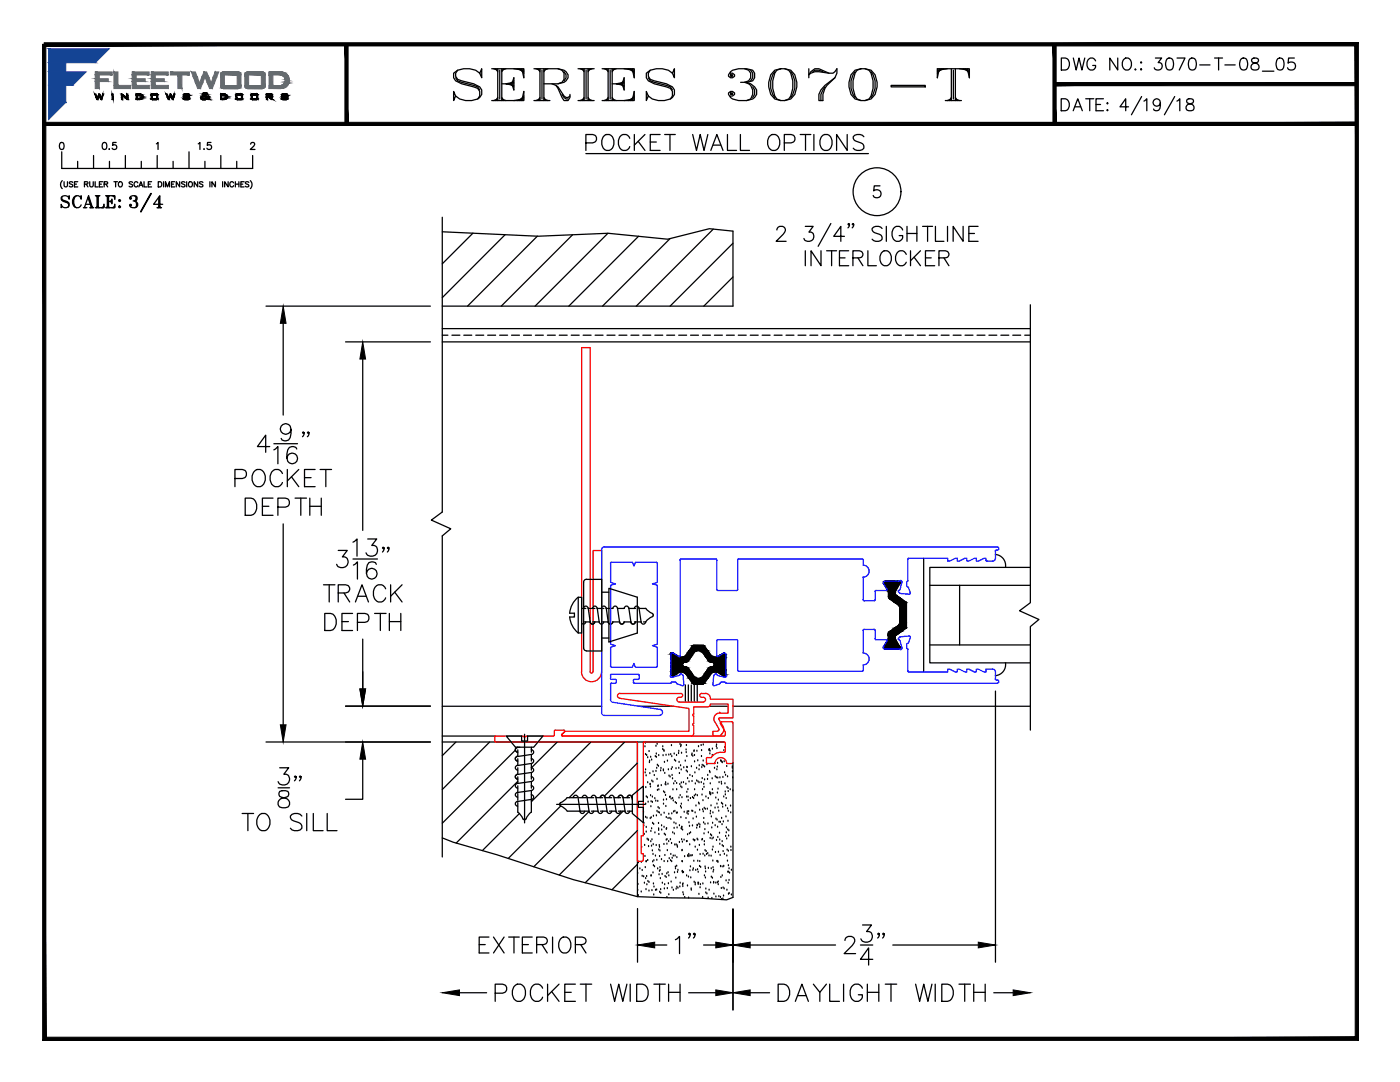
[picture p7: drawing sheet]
<svg xmlns="http://www.w3.org/2000/svg" width="279mm" height="216mm" viewBox="0 0 279 216" stroke-linecap="round" stroke-linejoin="round" font-family="sans-serif">
<defs><g id="words">
<text font-size="10.6" x="89.6" y="21.2">SERIES 3070-T</text>
<g font-size="7.1">
<text x="116.1" y="31.8">POCKET WALL OPTIONS</text>
<text x="25" y="43.4">3/4</text>
</g>
<g font-size="6.6">
<text x="159.8" y="54.3">INTERLOCKER</text>
<text x="94.9" y="191.6">EXTERIOR</text>
</g>
<text font-size="6.2" x="229.3" y="15.5">3070-T-08_05</text>
<g font-size="5.7">
<text x="211" y="15.2">DWG NO.:</text>
<text x="211" y="23.3">DATE:</text>
<text x="11.3" y="42.7">SCALE:</text>
</g>
<text font-size="4.4" x="19.4" y="31">0.5</text>
</g></defs>
<!-- layer: MISC -->
<g fill="none" stroke="#000" stroke-width=".25">
<path d="M88.3 43.3v58.9l-2.2 1.6 3.9 1.7-1.7 1.4v64.1M94.4 46.5l-6.1 6.1M100.8 46.8l-12.5 12.6M107.3 47.1l-14 14M114.3 46.8l-14.3 14.3M121.3 46.5l-14.5 14.6M127.4 47.1l-13.9 14M133.7 47.6l-13.5 13.5M142.3 45.7l-15.3 15.4M146.3 55.3l-5.8 5.8M146.3 48.5l-12.6 12.6M146.3 46.1l-4.7-.5-8.4 2.1-11.9-1.2-13.9 .6-19.1-.9"/>
<path d="M88.3 61.1h58M205.6 60.8v59.5l-2.1 1.6 3.8 1.7-1.7 1.4v20.7M115.4 119.2a4.6 4.6 0 0 0-1.7 3.1l.9 .1v.7h-.9M115.4 119.2h.7v7.1h-.7zM116.5 116.2a.58 .58 0 0 1 .6-.6h3v14.3h-3M116.5 116.2v13.1M120.1 118.2h1.4M121.5 117.4l5.7 1.8v7.1l-5.7 1.8zM113.7 123.1a4.6 4.6 0 0 0 1.7 3.2M116.1 121.4h.8M116.5 121.4a.46 .46 0 0 1 .4-.5 .46 .46 0 0 1 .5 .5M116.5 129.3a.58 .58 0 0 0 .6 .6"/>
<path d="M116.9 124.1a.46 .46 0 0 1-.3 .4 .46 .46 0 0 1-.5-.2M117.4 121.3l.4 2.9M117.4 121.4h1.3M118.3 121.4a.46 .46 0 0 1 .4-.5 .46 .46 0 0 1 .5 .5M118.7 124.1a.46 .46 0 0 1-.5 .4 .46 .46 0 0 1-.4-.4h-1.3M119.2 121.4h1.3M119.2 121.3l.4 2.9M120.1 121.4a.46 .46 0 0 1 .4-.5 .46 .46 0 0 1 .5 .5M120.1 127.3h1.4M120.5 124.1a.46 .46 0 0 1-.5 .4 .46 .46 0 0 1-.4-.4h-1.3M121 121.3l.4 2.9M122.3 124.1a.46 .46 0 0 1-.5 .4 .46 .46 0 0 1-.4-.4h-1.3"/>
<path d="M123.2 121.3l.5 2.9M125.5 121.4a.46 .46 0 0 0-.5-.5 .46 .46 0 0 0-.4 .5h-1.3a.47 .47 0 0 0-.5-.5 .47 .47 0 0 0-.5 .5h-1.3M125.5 121.3l.4 2.9M125.5 121.4h1.3M126.6 121.4a.46 .46 0 0 1 .5-.5 .46 .46 0 0 1 .4 .5h1.4l.6 .6 .7 .4M126.6 124.1h1.4M126.8 124.1a.45 .45 0 0 1-.4 .4 .45 .45 0 0 1-.5-.4h-1.3a.46 .46 0 0 1-.5 .4 .46 .46 0 0 1-.5-.4h-1.3M127.5 121.3l.5 2.9M127.9 124.1a.46 .46 0 0 0 .5 .4 .46 .46 0 0 0 .5-.4M128.4 124.1h.5M130.2 122.4l.1 .2M130.3 122.9l-1.4 1.2"/>
<path d="M130.4 122.6v.3M88.3 148.1h56.3M91 148.1l-2.7 2.7M97.7 148.1l-9.4 9.4M101 146.9h3.1v1h1.2v-1h3.1l-1.9 2.2h-3.6zM102.9 149.6l-14.6 14.7M103.3 159.9a.48 .48 0 0 0-.5 .5 .48 .48 0 0 0 .5 .5M103.3 149.1a.48 .48 0 0 0-.5 .5 .48 .48 0 0 0 .5 .5M103.3 155.9l-12.3 12.3M103.3 155v1.3a.48 .48 0 0 0-.5 .5 .48 .48 0 0 0 .5 .5M103.3 156.8v1.3a.48 .48 0 0 0-.5 .5 .48 .48 0 0 0 .5 .5M103.3 151.4v1.3a.48 .48 0 0 0-.5 .5 .48 .48 0 0 0 .5 .5"/>
<path d="M103.3 149.6v1.3a.48 .48 0 0 0-.5 .5 .48 .48 0 0 0 .5 .5M103.3 153.2v1.3a.48 .48 0 0 0-.5 .5 .48 .48 0 0 0 .5 .5M103.3 149.1v.1M103.3 158.3v1.4M103.7 149.1l-.4 .1M104.7 146.5v17.7M106 158.6a.48 .48 0 0 1 .5 .4 .48 .48 0 0 1-.5 .5M106 156.8a.48 .48 0 0 1 .5 .4 .48 .48 0 0 1-.5 .5v4.4l-1.2 1.4M106 155a.48 .48 0 0 1 .5 .5 .48 .48 0 0 1-.5 .4v1.4M106 153.2a.48 .48 0 0 1 .5 .5 .48 .48 0 0 1-.5 .4M106 151.4a.48 .48 0 0 1 .5 .5 .48 .48 0 0 1-.5 .4M106 149.6a.48 .48 0 0 1 .5 .5 .48 .48 0 0 1-.5 .5"/>
<path d="M106 149.1v1M106 150.6v1.3M106 152.4v1.3M106 154.2v1.3M106.1 150.5l-2.8 .5M106.1 159.5l-2.8 .4M106.1 155.9l-2.8 .4M106.1 157.7l-2.8 .4M106.1 154.1l-2.8 .4M106.1 152.3l-2.8 .5M111.2 148.1l-5.1 5.1M114.4 159.2a.48 .48 0 0 1 .5-.5 .48 .48 0 0 1 .5 .5"/>
<path d="M115.1 159.2l-1.9-.1-.6 .7-.7 .4M115.4 159.1l.4 2.8M115.6 159.2h1.3M116.2 159.2a.48 .48 0 0 1 .5-.5 .48 .48 0 0 1 .5 .5h1.3M117.2 159.1l.4 2.8-11.1 11M117.9 148.1l-11.9 11.9M118 159.2a.48 .48 0 0 1 .5-.5 .48 .48 0 0 1 .4 .5h1.4M118.9 159.1l.5 2.8M119.8 159.2a.48 .48 0 0 1 .5-.5 .48 .48 0 0 1 .4 .5h1.4M120.7 159.1l.5 2.8M121.6 159.2a.48 .48 0 0 1 .5-.5 .48 .48 0 0 1 .4 .5h1.4M122.5 159.1l.5 2.8"/>
<path d="M123.4 159.2a.48 .48 0 0 1 .4-.5 .48 .48 0 0 1 .5 .5h1.4M124.3 159.1l.5 2.8M124.7 148.1l-11.1 11.1M125.2 159.2a.51 .51 0 0 1 .5-.5 .51 .51 0 0 1 .5 .5M126.1 159.1l.1 .4M126.2 158.7l2.2-1.9v3.1h-1v1.2h1v3.1l-2.2-1.9zM127.2 152.2l-6.6 6.7M128.7 149h.1M128.8 154.2h.1M128.8 148.3h.1M128.8 153.6h.1M128.8 150.6h.1"/>
<path d="M128.9 157.2h.1M128.9 154.8h.1M129 159h.1M129.1 150.7h.1M129.2 159.2h.1M129.3 151.2h.1M129.3 156.2h.1M129.5 150h.1M129.6 152.2h.1M129.6 151.9h.1M129.7 154.4h.1M129.7 148.2h.1"/>
<path d="M129.8 156.6h.1M129.8 156.5h.1M129.8 157h.1M129.8 158.8h.1M129.9 151.1h.1M129.9 160h.1M130 151.7h.1M130.1 155.8h.1M130.2 159h.1M130.3 156h.1M130.3 154h.1M130.6 154.7h.1"/>
<path d="M130.7 159.4h.1M130.8 151h.1M130.9 159.8h.1M130.9 153.9h.1M130.9 148.9h.1M131 150.4h.1M131 151.1h.1M131.1 153.3h.1M131.1 155.5h.1M131.1 148.5h.1M131.2 152.7h.1M131.2 157.7h.1"/>
<path d="M131.3 159.9h.1M131.3 156.9h.1M131.4 156.8h.1M131.4 152.9h.1M131.5 150.8h.1M131.5 157.6h.1M131.8 153.8h.1M131.9 153.3h.1M132 156.8h.1M132.3 149h.1M132.3 149.6h.1M132.3 150.8h.1"/>
<path d="M132.4 153.6h.1M132.4 153.8h.1M132.4 159.7h.1M132.4 158h.1M132.5 149.7h.1M132.5 149.9h.1M132.6 152.1h.1M132.7 158.2h.1M132.7 154.3h.1M132.8 156.5h.1M132.8 158.7h.1M132.8 156.2h.1"/>
<path d="M132.9 156.6h.1M132.9 150.7h.1M133 159.6h.1M133.2 151.9h.1M133.3 156.5h.1M133.4 153.6h.1M133.5 150.7h.1M133.5 154.9h.1M133.6 159.1h.1M133.7 155h.1M133.8 159h.1M133.9 150.6h.1"/>
<path d="M133.9 159.4h.1M134 153.5h.1M134 148.8h.1M134.1 151h.1M134.1 154.7h.1M134.2 153.2h.1M134.2 155.4h.1M134.2 159.3h.1M134.3 157.6h.1M134.4 159.8h.1M134.4 156.4h.1M134.6 150.4h.1"/>
<path d="M134.6 151.7h.1M134.7 156h.1M134.8 151.9h.1M134.9 153.4h.1M135 150.7h.1M135 156.3h.1M135 157.6h.1M135.4 150.4h.1M135.5 149.9h.1M135.5 153.3h.1M135.5 159.2h.1M135.5 152.1h.1"/>
<path d="M135.6 154.3h.1M135.7 156.5h.1M135.7 148.5h.1M135.7 158.7h.1M135.8 152.8h.1M135.8 149h.1M135.9 157h.1M135.9 148.7h.1M136 153.6h.1M136 156.2h.1M136 150.3h.1M136.1 157.2h.1"/>
<path d="M136.1 159.2h.1M136.4 156.2h.1M136.5 153.2h.1M136.8 151.9h.1M136.9 156.5h.1M136.9 149.6h.1M136.9 150.2h.1M137 153.8h.1M137 148.8h.1M137 159h.1M137.1 153.1h.1M137.1 151h.1"/>
<path d="M137.1 158.1h.1M137.1 153.2h.1M137.2 154h.1M137.2 155.4h.1M137.3 157.6h.1M137.3 159h.1M137.3 159.8h.1M137.5 156h.1M137.7 154.7h.1M137.8 159.3h.1M138 153h.1M138 150.7h.1"/>
<path d="M138.1 155.9h.1M138.1 150.4h.1M138.2 155h.1M138.2 159.1h.1M138.3 150.9h.1M138.4 159.3h.1M138.5 150h.1M138.5 149.8h.1M138.6 158.8h.1M138.6 150.7h.1M138.6 152h.1M138.6 157.6h.1"/>
<path d="M138.7 154.2h.1M138.8 156.4h.1M138.8 158.6h.1M139 153.3h.1M139 155.8h.1M139.1 149.9h.1M139.2 158.8h.1M139.3 151.8h.1M139.3 156h.1M139.4 149h.1M139.5 153.6h.1M139.5 156.2h.1"/>
<path d="M139.6 152.8h.1M139.9 148.8h.1M140 156.2h.1M140 151h.1M140 149.8h.1M140.1 153.2h.1M140.1 158.6h.1M140.1 152.7h.1M140.1 155.4h.1M140.2 157.6h.1M140.3 159.8h.1M140.3 151.8h.1"/>
<path d="M140.4 148.6h.1M140.4 152.8h.1M140.4 156.5h.1M140.5 157.1h.1M140.6 155.6h.1M140.6 153h.1M140.9 159h.1M141.1 152.6h.1M141.2 155.5h.1M141.2 154.7h.1M141.3 159.3h.1M141.5 149.7h.1"/>
<path d="M141.5 149.8h.1M141.6 149.6h.1M141.6 153.9h.1M141.6 158.4h.1M141.6 158.1h.1M141.7 150.4h.1M141.7 154.2h.1M141.7 149.9h.1M141.8 156.4h.1M141.8 158.6h.1M141.9 158.3h.1M142.1 155.4h.1"/>
<path d="M142.2 150.7h.1M142.2 149.5h.1M142.2 157.6h.1M142.3 158.3h.1M142.6 153.3h.1M142.6 152.4h.1M142.7 155h.1M142.9 159.2h.1M143 149h.1M143 155.2h.1M143 148.6h.1M143.1 153.6h.1"/>
<path d="M143.1 149.4h.1M143.1 153.1h.1M143.2 158.2h.1M143.2 152.3h.1M143.2 155.3h.1M143.3 157.5h.1M143.4 159.7h.1M143.5 156.2h.1M143.7 155.2h.1M143.8 151.8h.1M143.9 151.8h.1M144 156.1h.1"/>
<path d="M144 156.5h.1M144 152h.1M144.1 152.2h.1M144.3 155.1h.1M144.4 159h.1M144.5 149.8h.1M144.5 152h.1M144.6 154.2h.1M144.7 149.2h.1M144.7 156.4h.1M144.7 158h.1M144.8 158.6h.1"/>
<path d="M144.8 154.7h.1M144.9 159.3h.1M145 152.9h.1M145.1 157.1h.1M145.2 155h.1M145.3 157.3h.1M145.3 157.9h.1M145.7 157.6h.1M146.2 153h.1M146.2 153.3h.1M146.2 154h.1M146.2 155.2h.1"/>
<path d="M146.3 157.8h.1M88.3 167.2l2.1 .8 8.8 2.6 15.2 4.9 12.8 3.4 12.5 .3 5.3 .4 1.3-.5M103.3 160.1v2l.6 .5 .4 .8M103.7 162.3l-7.4 7.4M104.4 163.4l.1 .1M104.6 163.5h.2M111.1 160.5h17.7M111.7 160.6l1.5 1.2 4.3 .1a.47 .47 0 0 0 .5 .4 .47 .47 0 0 0 .5-.5M111.7 160.4v.2M111.9 160.2l-.2 .2M111.9 160.8l-10.5 10.5M115.7 161.8a.48 .48 0 0 0 .5 .5 .48 .48 0 0 0 .5-.5"/>
<path d="M120.3 161.8a.48 .48 0 0 1-.5 .5 .48 .48 0 0 1-.5-.5l-1.3 .1M121.6 161.9h1.3M122.1 161.8a.48 .48 0 0 1-.5 .5 .48 .48 0 0 1-.5-.5l-1.3 .1M122.9 161.8a.48 .48 0 0 0 .5 .5 .48 .48 0 0 0 .5-.5M123.4 161.9h1.3M124.4 161.9l-12.8 12.7M124.7 161.8a.48 .48 0 0 0 .5 .5 .48 .48 0 0 0 .5-.5M125.2 161.9h1M127.2 172.5l-5.1 5M127.2 165.7l-10.4 10.4M127.3 174.3h.1M127.3 177.6h.1"/>
<path d="M127.3 176.5h.1M127.4 178.7h.1M127.4 172.1h.1M127.7 173.4h.1M128 178h.1M128 172.1h.1M128.1 169.1h.1M128.2 173.7h.1M128.2 174.9h.1M128.4 162.1h.1M128.5 175h.1M128.5 164.8h.1"/>
<path d="M128.5 164.3h.1M128.6 166.5h.1M128.6 176.2h.1M128.6 168.7h.1M128.7 170.9h.1M128.8 173.1h.1M128.8 163.1h.1M128.9 175.3h.1M128.9 160.5h.1M128.9 177.5h.1M128.9 172h.1M129 166h.1"/>
<path d="M129 165.1h.1M129 171.9h.1M129.1 174.9h.1M129.1 176.5h.1M129.1 163.3h.1M129.2 167.4h.1M129.3 171.7h.1M129.3 175.9h.1M129.3 160.1h.1M129.4 167.6h.1M129.4 168.9h.1M129.5 177.8h.1"/>
<path d="M129.5 176.1h.1M129.8 163.3h.1M129.9 168h.1M129.9 165.9h.1M129.9 161h.1M129.9 174.8h.1M130 163.2h.1M130 174.8h.1M130 168.8h.1M130 165.4h.1M130.1 167.6h.1M130.1 177.7h.1"/>
<path d="M130.2 169.8h.1M130.2 160.1h.1M130.2 164.3h.1M130.3 172h.1M130.3 174.2h.1M130.3 170.5h.1M130.4 168.5h.1M130.4 162.9h.1M130.4 176.4h.1M130.4 172.7h.1M130.4 164.5h.1M130.5 178.6h.1"/>
<path d="M130.5 171.7h.1M130.5 177h.1M130.6 172.9h.1M130.7 166.2h.1M130.8 170.8h.1M130.8 177.6h.1M131 168.7h.1M131 162.8h.1M131 177.6h.1M131.1 171.7h.1M131.1 161.9h.1M131.3 173.4h.1"/>
<path d="M131.3 161.1h.1M131.4 162.1h.1M131.4 164.3h.1M131.4 165.7h.1M131.4 165.4h.1M131.5 166.5h.1M131.5 169.6h.1M131.5 174.6h.1M131.5 161.3h.1M131.6 168.7h.1M131.6 162.2h.1M131.6 169.1h.1"/>
<path d="M131.6 173.9h.1M131.6 170.9h.1M131.7 178h.1M131.7 169.8h.1M131.7 173.1h.1M131.7 173.7h.1M131.8 175.3h.1M131.8 177.5h.1M131.9 178.2h.1M131.9 162.7h.1M132 171.5h.1M132 164.8h.1"/>
<path d="M132.1 165.6h.1M132.1 174.5h.1M132.2 176.2h.1M132.4 160.5h.1M132.5 168.5h.1M132.5 165.1h.1M132.5 171.9h.1M132.5 162.3h.1M132.6 177.4h.1M132.6 166.4h.1M132.7 176.5h.1M132.7 170.7h.1"/>
<path d="M132.7 174.9h.1M132.8 166.6h.1M132.9 160.9h.1M132.9 175.1h.1M133 163.1h.1M133 167.6h.1M133 165.5h.1M133 165.3h.1M133.1 174.4h.1M133.1 179.1h.1M133.1 168.4h.1M133.1 167.5h.1"/>
<path d="M133.2 169.7h.1M133.2 177.3h.1M133.2 171.9h.1M133.3 174.1h.1M133.3 163.3h.1M133.4 176.3h.1M133.5 167.9h.1M133.5 162.5h.1M133.5 178.5h.1M133.5 174.8h.1M133.6 171.3h.1M133.7 163.3h.1"/>
<path d="M133.8 167.6h.1M133.8 171.7h.1M133.9 170.5h.1M133.9 163.5h.1M133.9 176h.1M134 168.3h.1M134 171.9h.1M134.1 162.4h.1M134.1 177.2h.1M134.2 171.3h.1M134.3 166.2h.1M134.4 170.8h.1"/>
<path d="M134.4 177.6h.1M134.4 162h.1M134.5 164.2h.1M134.5 165.3h.1M134.6 166.4h.1M134.6 174.2h.1M134.7 168.6h.1M134.7 161.9h.1M134.7 170.8h.1M134.8 160.1h.1M134.8 173h.1M134.8 173.3h.1"/>
<path d="M134.9 175.2h.1M134.9 164.4h.1M134.9 177.4h.1M134.9 168.6h.1M135 160.3h.1M135 162.3h.1M135 172.8h.1M135.1 171.1h.1M135.1 177h.1M135.1 165.2h.1M135.1 168.8h.1M135.2 162.2h.1"/>
<path d="M135.2 169.1h.1M135.2 174.1h.1M135.3 173.7h.1M135.3 177.2h.1M135.6 164.8h.1M135.6 168.1h.1M135.7 177h.1M135.7 176.2h.1M135.8 160.9h.1M135.9 163.1h.1M136 165.3h.1M136 160.5h.1"/>
<path d="M136 161.2h.1M136 165.4h.1M136 167.6h.1M136.1 165.1h.1M136.1 169.8h.1M136.1 171.9h.1M136.1 174h.1M136.1 169.7h.1M136.2 172h.1M136.2 168h.1M136.2 173.9h.1M136.2 176.5h.1"/>
<path d="M136.2 165.6h.1M136.2 174.2h.1M136.3 176.9h.1M136.3 178.1h.1M136.3 176.4h.1M136.4 178.6h.1M136.4 174.1h.1M136.5 167.6h.1M136.5 162.1h.1M136.6 170.9h.1M136.7 179.1h.1M136.9 163.3h.1"/>
<path d="M137 167.9h.1M137 174.8h.1M137.1 167.9h.1M137.1 162.3h.1M137.2 162h.1M137.2 176.8h.1M137.2 166.6h.1M137.2 170.9h.1M137.3 170.7h.1M137.3 162.5h.1M137.4 175h.1M137.4 162h.1"/>
<path d="M137.4 179.2h.1M137.5 170.5h.1M137.5 170.9h.1M137.5 164.2h.1M137.6 166.4h.1M137.6 164.9h.1M137.6 168.6h.1M137.7 173.8h.1M137.7 170.8h.1M137.8 173h.1M137.8 166.2h.1M137.9 175.2h.1"/>
<path d="M137.9 170.8h.1M137.9 177.4h.1M138 177.6h.1M138.1 161.9h.1M138.2 170.7h.1M138.2 164.8h.1M138.2 161.9h.1M138.3 173.7h.1M138.3 163.4h.1M138.4 173.3h.1M138.4 167.6h.1M138.5 171.8h.1"/>
<path d="M138.5 176h.1M138.6 167.8h.1M138.7 167.7h.1M138.7 162.2h.1M138.7 169h.1M138.7 176.6h.1M138.7 176.2h.1M138.9 173.7h.1M138.9 160.8h.1M139 163h.1M139 165.2h.1M139.1 167.4h.1"/>
<path d="M139.1 164.7h.1M139.2 164.8h.1M139.2 169.6h.1M139.2 173.5h.1M139.3 171.8h.1M139.3 167.6h.1M139.3 176.2h.1M139.3 174h.1M139.3 176.5h.1M139.4 176.2h.1M139.4 160.2h.1M139.5 164.4h.1"/>
<path d="M139.5 178.5h.1M139.5 160.4h.1M139.6 168.7h.1M139.6 172.9h.1M139.6 161.7h.1M139.6 165.1h.1M139.7 171.9h.1M139.7 164.6h.1M139.7 170.5h.1M139.7 177.1h.1M139.8 176.5h.1M139.8 173.1h.1"/>
<path d="M140.1 167.6h.1M140.2 167.5h.1M140.2 161.6h.1M140.2 179.1h.1M140.3 176.4h.1M140.3 170.4h.1M140.4 162h.1M140.4 164.2h.1M140.5 163.3h.1M140.5 166.4h.1M140.5 161.3h.1M140.6 168.6h.1"/>
<path d="M140.6 167.9h.1M140.6 174.8h.1M140.7 170.8h.1M140.7 165.5h.1M140.7 164.5h.1M140.7 173h.1M140.7 169.7h.1M140.8 161.5h.1M140.8 175.2h.1M140.8 173.3h.1M140.8 174h.1M140.9 177.4h.1"/>
<path d="M140.9 178.2h.1M140.9 169.9h.1M141 170.5h.1M141.1 178.4h.1M141.2 161.5h.1M141.2 170.3h.1M141.3 164.4h.1M141.3 179.2h.1M141.4 166.2h.1M141.4 173.3h.1M141.5 170.8h.1M141.5 177.6h.1"/>
<path d="M141.7 167.3h.1M141.8 162.4h.1M141.8 161.9h.1M141.8 176.2h.1M141.8 166.6h.1M141.9 160.8h.1M141.9 170.8h.1M141.9 173.3h.1M142 163h.1M142 175h.1M142 166.8h.1M142 165.2h.1"/>
<path d="M142.1 179.3h.1M142.1 167.4h.1M142.2 169.6h.1M142.2 175.2h.1M142.2 164.3h.1M142.3 171.8h.1M142.3 162.2h.1M142.3 169h.1M142.3 173.1h.1M142.3 174h.1M142.3 167.2h.1M142.4 176.2h.1"/>
<path d="M142.4 173.6h.1M142.4 176.1h.1M142.5 178.4h.1M142.7 161.2h.1M142.7 164.8h.1M142.8 170.1h.1M142.9 176.2h.1M142.9 179h.1M142.9 163.4h.1M143 167.7h.1M143.1 171.9h.1M143.1 160.4h.1"/>
<path d="M143.1 163.6h.1M143.2 176.1h.1M143.2 165.1h.1M143.2 171.9h.1M143.3 167.1h.1M143.3 172.1h.1M143.3 161.2h.1M143.3 176.5h.1M143.3 176h.1M143.4 170h.1M143.4 161.9h.1M143.5 178.9h.1"/>
<path d="M143.5 164.1h.1M143.6 166.3h.1M143.6 167.6h.1M143.7 168.5h.1M143.7 170.7h.1M143.8 164.1h.1M143.8 179.1h.1M143.8 172.9h.1M143.9 175.1h.1M144 177.3h.1M144 160.3h.1M144 179.5h.1"/>
<path d="M144 163.3h.1M144.1 164.5h.1M144.1 167.9h.1M144.1 174.8h.1M144.1 168.7h.1M144.2 160.5h.1M144.2 161.1h.1M144.3 179.4h.1M144.3 173h.1M144.3 169.9h.1M144.3 177.2h.1M144.4 164h.1"/>
<path d="M144.4 168.9h.1M144.4 178.8h.1M144.4 172.9h.1M144.5 177.4h.1M144.6 170.5h.1M144.8 160.8h.1M144.8 166.9h.1M144.9 163h.1M144.9 175.8h.1M144.9 166.2h.1M145 165.2h.1M145 167.4h.1"/>
<path d="M145.1 170.8h.1M145.1 177.6h.1M145.1 169.6h.1M145.2 171.8h.1M145.2 161.4h.1M145.2 174h.1M145.2 165.6h.1M145.3 163.9h.1M145.3 176.2h.1M145.3 161.9h.1M145.3 169.8h.1M145.4 172.7h.1"/>
<path d="M145.4 178.4h.1M145.4 174h.1M145.4 166.8h.1M145.5 165.8h.1M145.5 173.3h.1M145.5 175.7h.1M145.5 178.3h.1M145.6 174.2h.1M145.8 160.8h.1M145.8 162.2h.1M145.9 169h.1M145.9 169.7h.1"/>
<path d="M146 173.6h.1M146 178.6h.1"/>
</g>
<!-- layer: SILL-PAN -->
<g fill="none" stroke="#000" stroke-width=".25">
<path d="M88.3 65.6h117.3M88.3 68.2h117.3M88.3 66.9h1.1M90.2 66.9h1.6M92.6 66.9h1.5M95 66.9h1.5M97.3 66.9h1.6M99.7 66.9h1.6M102.1 66.9h1.6M104.5 66.9h1.6M106.8 66.9h1.6M109.2 66.9h1.6"/>
<path d="M111.6 66.9h1.6M114 66.9h1.6M116.4 66.9h1.6M118.8 66.9h1.6M121.1 66.9h1.6M123.5 66.9h1.6M125.9 66.9h1.6M128.3 66.9h1.6M130.7 66.9h1.6M133.1 66.9h1.5M135.4 66.9h1.6M137.8 66.9h1.6"/>
<path d="M140.2 66.9h1.6M142.6 66.9h1.6M145 66.9h1.6M147.3 66.9h1.6M149.7 66.9h1.6M152.1 66.9h1.6M154.5 66.9h1.6M156.9 66.9h1.6M159.3 66.9h1.5M161.6 66.9h1.6M164 66.9h1.6M166.4 66.9h1.6"/>
<path d="M168.8 66.9h1.6M171.2 66.9h1.6M173.5 66.9h1.6M175.9 66.9h1.6M178.3 66.9h1.6M180.7 66.9h1.6M183.1 66.9h1.6M185.5 66.9h1.5M187.8 66.9h1.6M190.2 66.9h1.6M192.6 66.9h1.6M195 66.9h1.6"/>
<path d="M197.4 66.9h1.5M199.7 66.9h1.6M202.1 66.9h1.6M204.5 66.9h1.1M88.3 146.9h10.6M88.3 140.9h31.8M127.5 140.9h6.9M141.6 140.9h3.7M146.3 140.9h59.3"/>
</g>
<!-- layer: ALUM-RED -->
<path d="M116 134a2 2 0 0 0 2 2 2 2 0 0 0 2.1-2M117.8 134l.2 .3 .3-.3M117.8 134v-64.6h-1.7v64.6M118.4 134v-24.1h1.7v24.1" fill="none" stroke="#f00" stroke-width=".25"/>
<!-- layer: 0 -->
<g fill="none" stroke="#000" stroke-width=".25">
<path d="M146.3 46.1v15M185.6 116.8h20M191.5 116.8v11.9M198.7 110.6a2.21 2.21 0 0 1 2 2.6M205.6 113.2h-20v19.1h20M136.8 136.7v3.4M137.4 136.7v3.4M138 136.7v3.4M138.6 136.7v3.4M139.1 136.7v3.4M185.6 128.7h20M200.7 132.3a2.21 2.21 0 0 1-2 2.5"/>
<path d="M127.2 148.1v30.8M146.3 152.2v26.9M91.7 198.1h5.4M98.8 198.2h1.5a.9 .9 0 0 0 .8-.9 .9 .9 0 0 0-.8-.9h-1.5v3.4M102.6 196.9a1.27 1.27 0 0 1 1.4-.5 1.27 1.27 0 0 1 .9 1.3 1.56 1.56 0 0 1-1.7 2.1 2.02 2.02 0 0 1-.6-2.9zM108.3 197.2a1.25 1.25 0 0 0-1.5-.8 1.25 1.25 0 0 0-.9 1.3 1.56 1.56 0 0 0 1.6 2.1l.6-.5 .2-.3M109.3 196.4v3.4M110.1 197.8l1.5 2M111.6 196.4l-2.3 2.3M112.7 198h1.3M114.8 196.4h-2.1v3.4h2.1M115.8 196.4h2.3"/>
<path d="M116.9 196.4v3.4M121.9 196.4l.8 3.4 .8-3.4 .8 3.4 .8-3.4M125.8 196.4v3.4M127.1 196.4h1.1a1.83 1.83 0 0 1 1.2 1.7 1.83 1.83 0 0 1-1.2 1.7h-1.1zM130.5 196.4h2.3M131.6 196.4v3.4M133.4 198h2.3M133.4 196.4v3.4M135.7 196.4v3.4M137.4 198.1h5.5M146.3 181.4v20.1M149.7 198.1h3.9"/>
<path d="M155.3 196.4h1.1a1.83 1.83 0 0 1 1.2 1.7 1.83 1.83 0 0 1-1.2 1.7h-1.1zM158.7 199.8l1.3-3.4 1.3 3.4M159.2 198.7h1.6M162.3 196.4l1.3 1.6 1.3-1.6M163.6 198v1.8M165.6 196.4v3.4h1.9M168.4 196.4v3.4M172.1 197.2a1.25 1.25 0 0 0-1.4-.8 1.25 1.25 0 0 0-1 1.3 1.56 1.56 0 0 0 1.6 2.1 1.12 1.12 0 0 0 .8-1.3h-.8M173.1 198h2.3M173.1 196.4v3.4M175.4 196.4v3.4M176.7 196.4h2.3"/>
<path d="M177.8 196.4v3.4M182.7 196.4l.8 3.4 .9-3.4 .8 3.4 .8-3.4M186.6 196.4v3.4M188 196.4h1.1a1.83 1.83 0 0 1 1.2 1.7 1.83 1.83 0 0 1-1.2 1.7h-1.1zM191.4 196.4h2.3M192.5 196.4v3.4M194.3 198h2.3M194.3 196.4v3.4M196.6 196.4v3.4M198.3 198.1h3.9"/>
</g>
<!-- layer: FRAME -->
<g fill="none" stroke="#f00" stroke-width=".25">
<path d="M123.7 139.3l13.8 2.1v4.5h-24.7l-.7 .7M123.7 138.4a.48 .48 0 0 0-.5 .4 .48 .48 0 0 0 .4 .5M123.7 138.4h12.2M135.6 139.1a.48 .48 0 0 0-.5 .5 .48 .48 0 0 0 .5 .5M135.9 138.4a.39 .39 0 0 1 .3 .4 .39 .39 0 0 1-.3 .3h-.3M140 138.4a.39 .39 0 0 0-.3 .4 .39 .39 0 0 0 .3 .3h.4M140.1 138.4h.7M140.3 139.1a.48 .48 0 0 1 .5 .5 .48 .48 0 0 1-.5 .5M140.8 138.4a.96 .96 0 0 1 1 .9M141.8 139.3v.2h4.5v3.8h-2.8l-.1 .2M98.7 147.9l.2 .2h28.1l.2 .1M98.7 147.1v.8"/>
<path d="M98.9 146.8l-.2 .2M98.9 146.9h5.5l.3 .3 .3-.3h5.4M110.6 146.7l-.2 .2M110.6 145.9v.8M112.1 146.5v.2l.2 .2-.2-.2v-.2M112.3 146.9h32.3M112.5 145.7l.2 .1v.2M112.5 145.7h-1.7l-.2 .2M112.7 146l-.6 .6M127.2 148.2v23.4M135.6 140.1h4.8M138.4 146.4l-.2 .4-.3 .1"/>
<path d="M138.4 142.5l-.2 .2 .2 .2M138.4 142.9v1.5l-.2 .2 .2 .2v1.6M141 152.1l.2 .3M141 151.4v.8M141.2 151.1l-.2 .2M141.2 151.2h.8M141.2 152.4h1.5M141.8 140.6l-.3 .4h-.2l-2.9 .1v1.4M141.8 140.6l3.5-.1v1.8h-1.7M142.7 152.3a1.17 1.17 0 0 1 1.2-1.1 1.17 1.17 0 0 1 1.1 1.1M143.6 142.3a1.12 1.12 0 0 0-.9 1.7l.9 1.6-.4 .3h-.9v1h1.3a1.49 1.49 0 0 0 .7-1.9l-.8-1.5M143.6 142.3h.1"/>
<path d="M143.9 150.1a2.23 2.23 0 0 0-1.9 1.1M143.9 150.1h.7M144.6 148l.2 .2v1.7l-.2 .2M144.6 148.1h-16.2v18.7h-.4v3.5h.4v1.3M146.3 144.2l-.2-.2h-2a.28 .28 0 0 0-.3 .4l1 1.7v.6l-.2 .2M146.3 144.2v7.9l-.2 .3h-1M127.2 171.6l.2 .3M128.4 171.6l-.3 .3h-.6"/>
</g>
<!-- layer: GLASS-VINYL -->
<path d="M184.3 111.4v22.7" fill="none" stroke="#000" stroke-width=".25"/>
<!-- layer: I-STRUT -->
<g fill="#000" stroke="#000" stroke-width=".2">
<path d="M176.4 116.2h3.2zM134.1 130.2h.1zM134.3 134.9h.1zM141.1 133.7h3.8zM144.3 134.8h.6zM144.4 130.3h.1zM144.5 135h.2z"/>
<path d="M177.3 118.1l1.4 .5v-.5zM177.3 118.1l1.4 .5h-1.4z"/>
<path d="M177.3 118.6l1.8 .4-.4-.4zM177.3 118.6l1.8 .4h-1.8z"/>
<path d="M177.3 119l2 .1-.2-.1zM177.3 119l2 .1h-2z"/>
<path d="M177.3 119.1l2.2 .1-.2-.1zM177.3 119.1l2.2 .1h-2.1z"/>
<path d="M176.7 116h2.7zM176.7 116h2.7zM176.7 116h2.7zM176.7 116h2.7z"/>
<path d="M176.7 116h2.7zM176.6 116h2.8zM176.6 116h2.8zM176.6 116h2.8z"/>
<path d="M176.6 116l2.9 .1zM176.5 116.1h3zM176.5 116.1h3zM176.5 116.1h3z"/>
<path d="M176.5 116.1h3zM176.5 116.1h3zM176.5 116.1h3zM176.5 116.1h3z"/>
<path d="M176.5 116.1h3.1zM176.5 116.1h3.1zM176.5 116.1h3.1zM176.5 116.1h3.1z"/>
<path d="M177.4 119.2l2.3 .2-.2-.2zM177.4 119.2l2.3 .2h-2.3z"/>
<path d="M176.4 116.5l2.3 1.6 .8-1.6zM176.4 116.5l2.3 1.6h-1.4z"/>
<path d="M176.5 116.1l3.1 .1zM176.5 116.1l3.1 .1z"/>
<path d="M176.4 116.5h3.2zM176.4 116.5h3.2z"/>
<path d="M176.4 116.5h3.2zM176.4 116.5h3.2zM176.4 116.5h3.2zM176.4 116.5h3.2z"/>
<path d="M176.4 116.5h3.2zM176.4 116.5h3.2zM176.4 116.5h3.2zM176.4 116.5h3.2z"/>
<path d="M176.4 116.5h3.2zM176.4 116.5h3.1z"/>
<path d="M176.4 116.2h3.2zM176.4 116.2h3.2z"/>
<path d="M176.4 116.2h3.2zM176.4 116.2h3.2zM176.4 116.2h3.2z"/>
<path d="M176.4 116.4h3.2zM176.4 116.4h3.2z"/>
<path d="M176.4 116.4h3.2zM176.4 116.4l3.2 .1z"/>
<path d="M176.4 116.2l3.2 .1zM176.4 116.2l3.2 .1zM176.4 116.3h3.2zM176.4 116.3h3.2z"/>
<path d="M176.4 116.3h3.2zM176.4 116.3h3.2z"/>
<path d="M176.4 116.3l3.2 .1zM176.4 116.3l3.2 .1zM176.4 116.4h3.2zM176.4 116.4h3.2z"/>
<path d="M176.4 116.4h3.2zM176.4 116.4h3.2z"/>
<path d="M176.4 116.4h3.2zM176.4 116.4h3.2zM176.4 116.4h3.2zM176.4 116.4h3.2z"/>
<path d="M177.4 119.4l2.5 .1zM177.4 119.4l2.5 .1h-2.4z"/>
<path d="M177.5 119.5l2.5 .1-.1-.1zM177.5 119.5l2.5 .1h-2.4z"/>
<path d="M177.6 119.6l3.2 .5-.8-.5zM177.6 119.6l3.2 .5h-2.3z"/>
<path d="M134.2 134.8h.3zM134.2 134.8h.3z"/>
<path d="M134.1 130.2h.1zM134.1 130.2h.1zM134 130.2h.2z"/>
<path d="M134 130.2h.3zM134 130.2h.3z"/>
<path d="M134 130.2h.3zM134 130.2h.3z"/>
<path d="M134 130.2l.3 .1zM134 130.3h.3z"/>
<path d="M134 130.3h.3zM134 130.3h.3z"/>
<path d="M134 130.3h.3zM133.9 130.3h.4z"/>
<path d="M133.9 130.3h.5zM133.9 130.3h.5z"/>
<path d="M133.9 130.3h.5zM133.9 130.3h.5z"/>
<path d="M133.9 130.3l.5 .1zM133.9 130.3l.5 .1z"/>
<path d="M133.9 130.4h.5zM133.9 130.4h.5z"/>
<path d="M133.9 130.4h.5zM133.9 130.4h.5z"/>
<path d="M133.9 130.4h.5zM133.9 130.4h.5z"/>
<path d="M134.2 134.8l.2 .1zM134.2 134.8l.2 .1z"/>
<path d="M134.2 134.9h.2zM134.2 134.9h.2zM134.3 134.9h.1z"/>
<path d="M134.2 134.8h.2zM134.2 134.8h.2z"/>
<path d="M133.9 130.4h.6zM133.9 130.4h.6z"/>
<path d="M134.2 134.8h.3zM134.2 134.8h.2z"/>
<path d="M133.9 130.4h.6zM133.9 130.4h.6z"/>
<path d="M133.9 130.4l.6 .1zM133.9 130.4l.6 .1z"/>
<path d="M134.2 134.8h.3zM134.2 134.8h.3z"/>
<path d="M134.1 134.8h.4zM134.1 134.8h.4z"/>
<path d="M134.1 134.8h.4zM134.1 134.8h.4z"/>
<path d="M134.1 134.8h.4zM134.1 134.8h.4z"/>
<path d="M133.9 130.5h.6zM133.9 130.5h.6z"/>
<path d="M133.9 130.5h.7zM133.9 130.5h.7z"/>
<path d="M134 134.7l.5 .1zM134 134.7l.5 .1z"/>
<path d="M134 134.8h.5zM134 134.8h.5z"/>
<path d="M134 134.7h.6zM134 134.7h.5z"/>
<path d="M134 134.7h.6zM134 134.7h.6z"/>
<path d="M133.9 130.5l.8 .1zM133.9 130.5l.8 .1z"/>
<path d="M133.9 134.7h.8zM133.9 134.7h.7z"/>
<path d="M133.9 130.6h.9zM133.9 130.6h.9z"/>
<path d="M133.9 134.6h.8zM133.9 134.6l.8 .1z"/>
<path d="M133.9 130.6l1 .1zM133.9 130.6l1 .1z"/>
<path d="M133.9 134.6h.9zM133.9 134.6h.8z"/>
<path d="M133.9 130.7l1.7 .4-.7-.4zM133.9 130.7l1.7 .4h-1.7z"/>
<path d="M133.9 134.6h1zM133.9 134.6h.9z"/>
<path d="M133.9 134.1l1 .5 .7-.5zM133.9 134.1l1 .5h-1z"/>
<path d="M134 132.6h2.2zM134 132.6h2.2z"/>
<path d="M134 132.6l2.2 .1zM134 132.6l2.2 .1z"/>
<path d="M134 132.5h2.2zM134 132.5l2.2 .1z"/>
<path d="M134 132.7l2.3 .1zM134 132.7l2.3 .1z"/>
<path d="M134 132.4h2.3zM134 132.4l2.2 .1z"/>
<path d="M134 132.8l2.3 .1zM134 132.8l2.3 .1z"/>
<path d="M134 132.3h2.3zM134 132.3l2.3 .1z"/>
<path d="M134 132.9h2.4zM134 132.9h2.4z"/>
<path d="M134 132.3h2.4zM134 132.3h2.3z"/>
<path d="M134 132.9l2.4 .1zM134 132.9l2.4 .1z"/>
<path d="M134 132.2h2.4zM134 132.2l2.4 .1z"/>
<path d="M134 133h2.5zM134 133h2.5z"/>
<path d="M134 132.2h2.5zM134 132.2h2.4z"/>
<path d="M134 133h2.6zM134 133h2.6z"/>
<path d="M134 132.2h2.6zM134 132.2h2.7z"/>
<path d="M134 132.2h2.6zM134 132.2h2.5z"/>
<path d="M134 133h2.7zM134 133h2.7z"/>
<path d="M134 133l2.9 .1zM134 133l2.9 .1z"/>
<path d="M134 132.1h2.9zM134 132.1l2.7 .1z"/>
<path d="M134 133.1h3zM134 133.1h3z"/>
<path d="M134 132.1h3zM134 132.1h2.9z"/>
<path d="M134 133.1l3.2 .1zM134 133.1l3.2 .1z"/>
<path d="M134 132h3.2zM134 132l3 .1z"/>
<path d="M134 133.2l3.3 .1-.1-.1zM134 133.2l3.3 .1h-3.3z"/>
<path d="M134 131.9l3.2 .1 .1-.1zM134 131.9l3.2 .1h-3.2z"/>
<path d="M134 133.3l3.4 .1-.1-.1zM134 133.3l3.4 .1h-3.4z"/>
<path d="M134 131.8l3.3 .1 .1-.1zM134 131.8l3.3 .1h-3.3z"/>
<path d="M134 133.4l3.5 .2-.1-.2zM134 133.4l3.5 .2h-3.5z"/>
<path d="M134 131.6l3.4 .2 .1-.2zM134 131.6l3.4 .2h-3.4z"/>
<path d="M134 131.6h3.5zM134 131.6h3.5z"/>
<path d="M134 133.6l3.9 .5-.4-.5zM134 133.6l3.9 .5h-4z"/>
<path d="M133.9 131.6h3.7zM133.9 131.6h3.6z"/>
<path d="M133.9 131.5h3.7zM133.9 131.5l3.7 .1z"/>
<path d="M133.9 131.5h3.7zM133.9 131.5h3.7z"/>
<path d="M133.9 131.5h3.7zM133.9 131.5h3.7z"/>
<path d="M133.9 131.5h3.7zM133.9 131.5h3.7z"/>
<path d="M136.4 131.1h1.5zM136.2 131.1h1.7z"/>
<path d="M133.9 131.1l3.7 .4 .3-.4zM133.9 131.1l3.7 .4h-3.7z"/>
<path d="M136.2 134.1h1.7zM136.2 134.1h1.7z"/>
<path d="M136.4 134.1l1.5 .1zM136.4 134.1l1.5 .1z"/>
<path d="M136.5 131.1h1.4zM136.4 131.1h1.5z"/>
<path d="M136.5 134.2h1.5zM136.5 134.2h1.5z"/>
<path d="M136.6 131h1.4zM136.5 131.1h1.4z"/>
<path d="M136.6 134.2l1.4 .1zM136.6 134.2l1.4 .1z"/>
<path d="M136.7 130.9l1.3 .1v-.1zM136.7 130.9l1.3 .1h-1.4z"/>
<path d="M136.7 134.3l1.4 .1zM136.7 134.3l1.4 .1z"/>
<path d="M136.8 130.8l1.2 .1 .1-.1zM136.7 130.9l.1-.1 1.2 .1z"/>
<path d="M136.8 134.4l1.7 .6-.4-.6zM136.8 134.4l1.7 .6h-1.3z"/>
<path d="M137.2 130.2l.9 .6 .4-.6zM137.2 130.2l.9 .6h-1.3z"/>
<path d="M137.2 135l1.4 .1-.1-.1zM137.2 135l1.4 .1h-1.3z"/>
<path d="M137.3 130.1l1.2 .1 .1-.1zM137.3 130.1l1.2 .1h-1.3z"/>
<path d="M137.3 135.1l1.5 .1zM137.3 135.1l1.5 .1z"/>
<path d="M137.4 130l1.2 .1 .2-.1zM137.4 130l1.2 .1h-1.3z"/>
<path d="M137.4 135.2l1.5 .1zM137.4 135.2l1.5 .1z"/>
<path d="M137.5 129.9h1.4zM137.5 129.9l1.3 .1z"/>
<path d="M137.5 135.3l1.6 .1zM137.5 135.3l1.6 .1z"/>
<path d="M137.5 129.8h1.6zM137.5 129.8h1.8z"/>
<path d="M137.5 129.8h1.6zM137.5 129.8l1.4 .1z"/>
<path d="M137.5 135.4h1.8zM137.5 135.4h1.8z"/>
<path d="M138.4 128.8h2zM138.3 128.8h2.1z"/>
<path d="M138.3 128.8h2.2zM138.3 128.8h2.2z"/>
<path d="M138.3 136.4h2.1zM138.3 136.4h2.1z"/>
<path d="M138.3 128.8h2.2zM138.3 128.8h2.2z"/>
<path d="M138.3 136.4h2.2zM138.3 136.4h2.1z"/>
<path d="M138.3 128.8h2.2zM138.2 128.8h2.3z"/>
<path d="M138.3 136.4h2.2zM138.3 136.4h2.2z"/>
<path d="M138.2 128.8l2.4 .1zM138.2 128.8l2.4 .1z"/>
<path d="M138.2 136.4h2.3zM138.2 136.4h2.3z"/>
<path d="M138.2 128.9l3 .9-.6-.9zM138.2 128.9l3 .9h-3.7z"/>
<path d="M138.2 136.3h2.4zM138.2 136.3l2.3 .1z"/>
<path d="M139.5 129.8h1.7zM139.5 129.8h1.7z"/>
<path d="M139.7 129.8l1.6 .1zM139.7 129.8l1.6 .1z"/>
<path d="M137.5 135.4l3.1 .9 .6-.9zM137.5 135.4l3.1 .9h-2.4z"/>
<path d="M139.7 135.4h1.6zM139.5 135.4h1.7z"/>
<path d="M139.8 129.9l1.5 .1zM139.8 129.9l1.5 .1z"/>
<path d="M139.8 135.3h1.5zM139.7 135.4h1.6z"/>
<path d="M140 130l1.4 .1-.1-.1zM140 130l1.4 .1h-1.3z"/>
<path d="M140 135.2h1.3zM139.8 135.3h1.5z"/>
<path d="M140.1 130.1l1.4 .1-.1-.1zM140.1 130.1l1.4 .1h-1.3z"/>
<path d="M140.1 135.1l1.2 .1 .1-.1zM140 135.2l.1-.1 1.2 .1z"/>
<path d="M140.2 130.2l1.7 .6-.4-.6zM140.2 130.2l1.7 .6h-1.2z"/>
<path d="M140.2 135l1.2 .1 .1-.1zM140.2 135l1.2 .1h-1.3z"/>
<path d="M140.7 130.8l1.3 .1zM140.7 130.8l1.3 .1h-1.3z"/>
<path d="M140.6 134.4l.9 .6 .4-.6zM140.6 134.4l.9 .6h-1.3z"/>
<path d="M140.7 130.9l1.4 .1zM140.7 130.9l1.4 .1h-1.3z"/>
<path d="M140.7 134.3l1.2 .1 .1-.1zM140.7 134.3l1.2 .1h-1.3z"/>
<path d="M140.8 131l1.5 .1zM140.8 131l1.5 .1z"/>
<path d="M140.8 134.2h1.3zM140.8 134.2l1.2 .1h-1.3z"/>
<path d="M140.8 131.1h1.6zM140.8 131.1h1.6z"/>
<path d="M140.8 134.2h1.5zM140.8 134.2h1.3z"/>
<path d="M140.8 134.1h1.6zM140.8 134.1l1.5 .1z"/>
<path d="M140.9 131.1h1.6zM140.9 131.1h1.6z"/>
<path d="M140.9 134.1h1.6zM140.9 134.1h1.5z"/>
<path d="M144.3 130.4h.3zM144.3 130.4h.3z"/>
<path d="M144.4 130.3h.1zM144.4 130.3h.1z"/>
<path d="M144.4 130.3l.1 .1zM144.3 130.4h.2z"/>
<path d="M144.3 130.4h.2zM144.3 130.4h.2z"/>
<path d="M144.3 130.4h.3zM144.3 130.4h.3z"/>
<path d="M144.3 130.4h.3zM144.3 130.4h.3z"/>
<path d="M144.3 130.4h.3zM144.3 130.4h.3z"/>
<path d="M144.3 130.4h.3zM144.3 130.4h.3z"/>
<path d="M144.2 130.4h.4zM144.2 130.4h.4z"/>
<path d="M144.2 130.4h.5zM144.2 130.4h.5z"/>
<path d="M144.2 130.4h.5zM144.2 130.4h.5z"/>
<path d="M144.5 135h.2zM144.5 135h.2z"/>
<path d="M144.2 130.4l.5 .1zM144.2 130.4l.5 .1z"/>
<path d="M144.2 130.5h.6zM144.2 130.5h.6z"/>
<path d="M144.5 135h.2zM144.5 135h.2z"/>
<path d="M144.5 135h.3zM144.5 135h.2z"/>
<path d="M144.2 130.5h.6zM144.2 130.5h.6z"/>
<path d="M141.2 131.6l3.6 .2v-.2zM141.2 131.6l3.6 .2h-3.5z"/>
<path d="M141.3 131.8l3.5 .1v-.1zM141.3 131.8l3.5 .1h-3.3z"/>
<path d="M141.5 131.9l3.3 .1v-.1zM141.5 131.9l3.3 .1h-3.2z"/>
<path d="M141.6 132l3.2 .1zM141.6 132l3.2 .1z"/>
<path d="M141.7 132.1h3.1zM141.7 132.1h3.1z"/>
<path d="M141.9 132.1l2.9 .1zM141.9 132.1l2.9 .1z"/>
<path d="M142.1 132.2h2.7zM142.1 132.2h2.7z"/>
<path d="M142.2 132.2h2.6zM142.2 132.2h2.6z"/>
<path d="M142.2 132.2h2.6zM142.2 132.2h2.6z"/>
<path d="M142.3 132.2l2.5 .1zM142.3 132.2l2.5 .1z"/>
<path d="M142.4 132.3h2.4zM142.4 132.3h2.4z"/>
<path d="M142.5 132.3l2.3 .1zM142.5 132.3l2.3 .1z"/>
<path d="M142.5 132.4l2.3 .1zM142.5 132.4l2.3 .1z"/>
<path d="M142.5 132.5l2.3 .1zM142.5 132.5l2.3 .1z"/>
<path d="M142.5 132.6h2.3zM142.5 132.6h2.3z"/>
<path d="M142.5 132.6l2.3 .1zM142.5 132.6l2.3 .1z"/>
<path d="M142.5 132.7l2.3 .1zM142.5 132.7l2.3 .1z"/>
<path d="M142.5 132.8l2.3 .1zM142.5 132.8l2.3 .1z"/>
<path d="M142.5 132.9h2.3zM142.5 132.9h2.3z"/>
<path d="M142.4 132.9l2.4 .1zM142.3 133h2.5z"/>
<path d="M142.3 133h2.5zM142.2 133h2.6z"/>
<path d="M142.2 133h2.6zM142.2 133h2.6z"/>
<path d="M142.2 133h2.6zM142.1 133h2.7z"/>
<path d="M142.1 133l2.7 .1zM141.9 133.1h2.9z"/>
<path d="M141.9 133.1h2.9zM141.7 133.1h3.1z"/>
<path d="M141.7 133.1l3.1 .1zM141.6 133.2h3.2z"/>
<path d="M141.6 133.2l3.2 .1v-.1zM141.5 133.3l.1-.1 3.2 .1z"/>
<path d="M141.5 133.3l3.3 .1v-.1zM141.5 133.3l3.3 .1h-3.5z"/>
<path d="M141.3 133.4l3.5 .2v-.2zM141.3 133.4l3.5 .2h-3.6z"/>
<path d="M141.2 133.6h3.6zM141.2 133.6h3.6z"/>
<path d="M144.1 130.5l.7 .1zM144.1 130.6h.7z"/>
<path d="M141.2 133.6h3.6zM141.2 133.6h3.6z"/>
<path d="M144.4 134.9l.4 .1zM144.4 134.9l.4 .1z"/>
<path d="M144.5 135h.3zM144.5 135h.3z"/>
<path d="M144.1 130.6h.7zM144 130.6h.8z"/>
<path d="M140.9 131.1l3.9 .5v-.5zM140.9 131.1l3.9 .5h-3.6z"/>
<path d="M141.2 133.6l3.6 .1zM141.2 133.6l3.6 .1z"/>
<path d="M144 130.6h.9zM144 130.6h.9z"/>
<path d="M141.2 133.7h3.6zM141.2 133.7h3.6z"/>
<path d="M141.2 133.7h3.7zM141.2 133.7h3.7zM141.1 133.7h3.8z"/>
<path d="M144.4 134.9h.4zM144.4 134.9h.4z"/>
<path d="M144.4 134.9h.4zM144.4 134.9h.4z"/>
<path d="M144 130.6l.9 .1zM143.9 130.7h1z"/>
<path d="M143.9 130.7l.9 .4 .1-.4zM143.1 131.1l.8-.4 .9 .4z"/>
<path d="M141.1 133.7l3.8 .4v-.4zM141.1 133.7l3.8 .4h-4z"/>
<path d="M143.1 134.1l1.8 .5v-.5zM143.1 134.1l1.8 .5h-1z"/>
<path d="M143.9 134.6h1zM143.9 134.6h1z"/>
<path d="M144.4 134.9h.5zM144.4 134.9h.4z"/>
<path d="M144 134.6h.9zM144 134.6h.9z"/>
<path d="M144.4 134.8h.5zM144.4 134.8h.5z"/>
<path d="M144.4 134.8h.5zM144.4 134.8l.5 .1z"/>
<path d="M144.1 134.6l.8 .1zM144.1 134.6l.8 .1z"/>
<path d="M144.1 134.7h.8zM144.1 134.7h.8z"/>
<path d="M144.2 134.7h.7zM144.2 134.7h.7z"/>
<path d="M144.2 134.7l.7 .1zM144.2 134.7l.7 .1z"/>
<path d="M144.3 134.8h.6zM144.3 134.8h.6zM144.3 134.8h.6z"/>
<path d="M144.3 134.8h.6zM144.3 134.8h.6z"/>
<path d="M144.4 134.8h.5zM144.4 134.8h.5z"/>
<path d="M177.2 126.9l1.5 .1v-.1zM177.2 126.9l1.5 .1h-1.4z"/>
<path d="M177.3 127l1.4 .2v-.2zM177.3 127l1.4 .2h-1.4z"/>
<path d="M177.3 127.2l1.4 .2v-.2zM177.3 127.2l1.4 .2h-1.4z"/>
<path d="M177.3 127.4l1.4 .1v-.1zM177.3 127.4l1.4 .1h-1.4z"/>
<path d="M177.3 127.5h1.4zM177.3 127.5h1.4z"/>
<path d="M177.2 127.5l1.6 .2-.1-.2zM177.2 127.5l1.6 .2h-1.6z"/>
<path d="M177.2 127.7l2.3 1.3-.7-1.3zM177.2 127.7l2.3 1.3h-3.1z"/>
<path d="M177.2 126.8l1.5 .1 .1-.1zM177.2 126.8l1.5 .1h-1.5zM177.2 126.9h1.5zM177.2 126.9h1.5z"/>
<path d="M177.2 126.6l1.6 .2 .2-.2zM177.2 126.6l1.6 .2h-1.6z"/>
<path d="M177.2 126.5l1.8 .1 .2-.1zM177.2 126.5l1.8 .1h-1.8z"/>
<path d="M176.6 129.5h2.7zM176.6 129.5h2.7z"/>
<path d="M176.5 129.5h2.9zM176.5 129.5h2.8zM176.6 129.5h2.7zM176.6 129.5h2.7z"/>
<path d="M176.5 129.5h2.9zM176.5 129.5h2.9zM176.5 129.5h2.9zM176.5 129.5h2.9z"/>
<path d="M177.2 126.3l2 .2 .2-.2zM177.2 126.3l2 .2h-2z"/>
<path d="M176.5 129.5h2.9zM176.5 129.5h2.9z"/>
<path d="M176.5 129.4h2.9zM176.5 129.4l2.9 .1z"/>
<path d="M176.4 129.4h3.1zM176.4 129.4h3z"/>
<path d="M176.4 129.4h3.1zM176.4 129.4h3.1z"/>
<path d="M176.4 129.4h3.1zM176.4 129.4h3.1z"/>
<path d="M176.4 129h3.2zM176.4 129h3.2zM176.4 129h3.2zM176.4 129h3.2z"/>
<path d="M176.4 129.3h3.1zM176.4 129.3h3.1z"/>
<path d="M176.4 129.3h3.1zM176.4 129.3l3.1 .1zM176.4 129.4h3.1zM176.4 129.4h3.1z"/>
<path d="M176.4 129h3.2zM176.4 129h3.2zM176.4 129h3.2zM176.4 129h3.2z"/>
<path d="M176.4 129.2l3.2 .1zM176.4 129.2l3.2 .1z"/>
<path d="M176.4 129.3h3.2zM176.4 129.3h3.2z"/>
<path d="M176.4 129.3h3.2zM176.4 129.3h3.1z"/>
<path d="M176.4 129h3.2zM176.4 129h3.2zM176.4 129h3.2zM176.4 129h3.2z"/>
<path d="M176.4 129.2h3.2zM176.4 129.2h3.2zM176.4 129.2h3.2zM176.4 129.2h3.2z"/>
<path d="M177.3 126.2l2.1 .1 .2-.1zM177.3 126.2l2.1 .1h-2.2z"/>
<path d="M176.4 129l3.2 .1zM176.4 129l3.2 .1z"/>
<path d="M176.4 129.1h3.2zM176.4 129.1h3.2zM176.4 129.1h3.2zM176.4 129.1h3.2z"/>
<path d="M176.4 129.1h3.2zM176.4 129.1h3.2z"/>
<path d="M176.4 129.1l3.2 .1zM176.4 129.1l3.2 .1zM176.4 129.2h3.2zM176.4 129.2h3.2z"/>
<path d="M176.4 129.2h3.2zM176.4 129.2h3.2z"/>
<path d="M177.4 126.1l2.2 .1 .1-.1zM177.4 126.1l2.2 .1h-2.3z"/>
<path d="M177.5 126l2.2 .1 .2-.1zM177.5 126l2.2 .1h-2.3z"/>
<path d="M177.6 126h2.4zM177.5 126h2.4z"/>
<path d="M178.5 120.1l2.3 .1zM178.5 120.1l2.3 .1z"/>
<path d="M178.5 125.4l1.5 .6 .8-.6zM177.6 126l.9-.6 1.5 .6z"/>
<path d="M178.5 120.2h2.4zM178.5 120.2h2.4z"/>
<path d="M178.5 125.3h2.3zM178.5 125.4h2.3z"/>
<path d="M178.5 120.2h2.4zM178.5 120.2h2.4z"/>
<path d="M178.5 125.3h2.4zM178.5 125.3h2.3z"/>
<path d="M178.6 120.2l2.3 .1zM178.6 120.2l2.3 .1z"/>
<path d="M178.6 125.3h2.3zM178.5 125.3h2.4z"/>
<path d="M178.7 120.3h2.2zM178.7 120.3h2.2z"/>
<path d="M178.7 120.3l2.2 .4v-.4zM178.7 120.3l2.2 .4h-1.7z"/>
<path d="M179.2 120.7l1.7 .1zM179.2 120.7l1.7 .1z"/>
<path d="M179.3 120.8l1.6 .1v-.1zM179.3 120.8l1.6 .1h-1.5z"/>
<path d="M179.4 120.9l1.5 .1v-.1zM179.4 120.9l1.5 .1h-1.4z"/>
<path d="M179.5 121l1.4 .2v-.2zM179.5 121l1.4 .2h-1.4z"/>
<path d="M179.5 121.2l1.4 .1v-.1zM179.5 121.2l1.4 .1h-1.3z"/>
<path d="M179.6 121.3l1.3 2.9v-2.9zM179.6 121.3l1.3 2.9h-1.3z"/>
<path d="M179.6 124.2l1.3 .2v-.2zM179.6 124.2l1.3 .2h-1.4z"/>
<path d="M179.5 124.4l1.4 .1v-.1zM179.5 124.4l1.4 .1h-1.4z"/>
<path d="M179.5 124.5l1.4 .1v-.1zM179.5 124.5l1.4 .1h-1.5z"/>
<path d="M179.4 124.6l1.5 .1v-.1zM179.4 124.6l1.5 .1h-1.6z"/>
<path d="M179.3 124.7l1.6 .1v-.1zM179.3 124.7l1.6 .1h-1.7z"/>
<path d="M179.2 124.8l1.7 .4v-.4zM178.8 125.2l.4-.4 1.7 .4z"/>
<path d="M178.8 125.2h2.1zM178.8 125.2h2.1z"/>
<path d="M178.7 125.2h2.2zM178.7 125.2h2.2z"/>
<path d="M178.7 125.2h2.2zM178.6 125.3h2.3z"/>
</g>
<g fill="none" stroke="#000" stroke-width=".25">
<path d="M176.4 116.4v.1M176.4 116.3v.2M176.4 116.5l.9 1.8M176.7 116l-.3 .3M176.7 116h2.5l.3 .1v.4M177.3 118.9l.1 .5 1.8 1.3 .3 .6v3.1l-.3 .4-1.6 1.2M177.3 118.3v.7M178.6 118.5l.1 .2M178.7 118.3v.2M178.7 118.7l2.2 1.6M179.5 116.5l-.9 1.8M133.9 130.7v3.8l.2 .3 .4-.1"/>
<path d="M134.1 130.4l-.2 .2M134.1 130.4h.3M134.4 130.4l1.1 .6M135.5 134.2l-1 .5M135.8 134.1l-.4 .1M135.8 134.1h.4M136.2 134.1l.6 .3M136.8 130.8a1.24 1.24 0 0 1-1.4 .2M136.8 134.4l1.6 2M137.4 131.8l-.4 .3a.52 .52 0 0 0-.7 .2 .52 .52 0 0 0 .2 .7l.5 .1 .4 .3M137.4 133.4l1.1 1.6M138.4 128.8l-1.6 2"/>
<path d="M138.4 128.8h2M138.4 136.4h2M138.5 135l.5 .3 .5 .1M138.5 130.2l-1.1 1.6M139.5 129.8l.7 .4M139.5 129.8l-.5 .1-.5 .3M140.2 135l-.7 .4M140.2 130.2l1.1 1.6M140.4 128.8l1.5 2M141.3 131.8l.8 .3M141.3 133.4l-1.1 1.6M141.9 130.8l.6 .3"/>
<path d="M141.9 134.4l-1.5 2M142.1 133l-.8 .4M142.1 132.1a.46 .46 0 0 1 .4 .5 .46 .46 0 0 1-.4 .4M142.5 134.1l-.6 .3M142.5 134.1h.4M142.9 134.1l.4 .1M143.3 134.2l.9 .5M144.2 134.7l.4 .1M144.2 130.5a2.08 2.08 0 0 1-1.7 .6M144.3 130.4l-.1 .1M144.3 130.4h.3M144.6 130.4l.2 .2"/>
<path d="M144.9 130.7l-.1 3.8-.2 .3M176.4 129.2l.3 .3M176.4 129h.1M176.4 129v.2M177.2 127.7l-.8 1.3M177.3 127.2l-.1 .4M177.3 126.6v.6M177.6 125.9l-.3 .7M178.6 127.2l.2 .4M178.7 127v.2M178.7 126.8l-.1 .2M178.8 127.7l.7 1.3"/>
<path d="M179.6 129l-.1 .4-.3 .1h-2.5M180.9 125.2l-2.2 1.6M180.9 120.3v4.9"/>
</g>
<!-- layer: VENT -->
<g fill="none" stroke="#00f" stroke-width=".25">
<path d="M120.1 109.7v32.5M120.6 109.1a.58 .58 0 0 0-.5 .6M120.6 109.2l78.4-.1a.33 .33 0 0 1 .3 .5 .33 .33 0 0 1-.4 .2M121.9 112.4v3.8l.9 .3-.9 .3v11.7l.9 .3-.9 .3v3.8M122 112.2l-.2 .2M122 112.2h4.2l.3 .8 .3-.8h4.2M131 112.2l.2 .2M131.2 112.4v3.8l-1 .3 1 .3v11.8l-1 .2 1 .3v3.8M135.7 111.7v19.2M135.9 111.5l-.2 .2M135.9 111.5h7M142.9 111.5l.2 .2"/>
<path d="M147.2 111.7v6.1h-3.9l-.3-.2 .1-5.9M147.4 111.5l-.2 .2M147.4 111.5h24.7M172.1 111.5l.2 .2M172.2 119.7l.2 .2M172.3 112.8a1.2 1.2 0 0 1 1.2 1.2 1.2 1.2 0 0 1-1.2 1.2v4.5M172.3 111.7v1.1M174.7 118l-.1 1.8-2.1 .1M174.8 117.8l-.2 .2M176.3 116.4v.1M176.3 116.2v.2M176.3 116.5l.7 1.1v.2h-2.1"/>
<path d="M176.5 116l-.2 .2M176.5 116h2.9M179.3 118.1l.4 .3M179.4 116a.31 .31 0 0 1 .4-.2 .31 .31 0 0 1 .2 .5M179.4 117.8l-.1 .1v.2M179.6 117.6l-.2 .2M179.7 118.4l1.8 .2M180 116.3l-.4 1.4M180.9 116.9l.2 .2M181.1 117.1l.2 .1M181.2 116l-.3 .2 .1 .7M181.2 111.6v4.4"/>
<path d="M181.3 117.2l.4 1.1M181.4 111.4l-.2 .2M181.4 111.4h7.7v.6h.4l1.2-.6h.3v.6h.4l1.2-.6h.4v.6h.3l1.2-.6h.4v.6h.3l1.2-.6h.4v.4M181.7 118.2l-.1 .3h-.2M198.7 111.4a.58 .58 0 0 1-.6 .6h-1.1l-.3-.2M198.7 110v1.4M198.8 109.7l-.2 .2M121.9 134.7v.8l1 .1 .1 .5M122 134.5l-.2 .2M122 134.6h5.4M123 136.1l-.2 .2h-.8l-.2 .2 .1 3.1 .2 .4 9.6 1.6a.59 .59 0 0 1 .5 .6 .59 .59 0 0 1-.6 .5l-11 .1a.59 .59 0 0 1-.5-.6M126.4 136.1l.2 .2"/>
<path d="M126.4 135.8v.3M126.6 135.5l-.2 .2M127.4 134.5l.2 .2M127.6 134.7l-.1 .8-.9 .1M131.2 132.9l-.2 .2h-4.2l-.3-.7-.3 .7h-4.2l-.2-.2M134.1 130.3l-.2 .2v4.1l-.1 .2v.3h.4M134.1 130.3h.2M134.3 130.3h.1M134.4 130.3l1.1 .7 .2-.1M134.8 136.1l.3 .4 1.1 .3M134.8 136.1h-.7l-.2 .2h-7.3M135.7 134.6l-.1 .2-1.5 .3"/>
<path d="M136 134.4h-.2l-.1 .2M136 134.4l.3 .4M136.3 134.8l.2 1.8-.1 .2h-.2M143 134.5l-.2-.1-.4 .4-.1 1.8 .3 .2M143 134.5l.2 .3 1.4 .3M143.2 127.6l-.2 .2 .1 3.1 .2 .1M143.3 127.7h3.7M144 136.1l-.4 .4-1 .3M144.4 130.3l-1.1 .7M144.5 130.3h-.1M144.5 130.3h.2M144.6 130.3l.3 .2v4.1l.1 .2-.1 .3h-.3"/>
<path d="M147 127.6l.2 .2v5.9M147.2 133.7l.2 .2M147.4 133.9h24.7M172.3 130.3a1.2 1.2 0 0 1 1.2 1.2 1.2 1.2 0 0 1-1.2 1.2M172.3 133.7l-.2 .2M172.3 125.8v4.5M172.3 132.7v1M172.4 125.6l-.2 .2M172.5 125.6h2.1l.1 1.9M174.6 127.4l.2 .2M174.9 127.7h2M176.3 129.1v.2"/>
<path d="M176.9 127.6l.1 .3-.7 1.2M179.4 127.7h.1M179.4 127.7l.2 .1M179.6 127.8l.4 1.4M179.7 127.1l-.4 .4 .1 .1M179.7 127.1l1.9-.1-.3 1.2-.4 .4M180 129.3l-.1 .2-.2 .1-.3-.1h-2.9l-.2-.2M181 128.6l-.1 .7 .3 .2v4.4M181.2 133.9l.2 .2h7.7v-.6h.4l1.2 .6h.3v-.6h.4l1.2 .6h.4v-.6h.3l1.2 .6h.4v-.6h.3l1.2 .6h.4v-.6h1.3a.58 .58 0 0 1 .6 .6v1.4M198.6 135.5l.2 .2M198.9 135.7a.33 .33 0 0 1 .4 .2 .33 .33 0 0 1-.3 .4h-54.1l-.3-.2h-.6"/>
</g>
<!-- layer: TRACK -->
<g fill="none" stroke="#000" stroke-width=".25">
<path d="M12.1 28.5a.45 .45 0 0 1 .6 .2l.1 .3a.62 .62 0 0 1-.4 .8h-.1a.88 .88 0 0 1-.2-1.3zM12.3 30.3v3.3h38.1v-2.6M12.4 36a1.09 1.09 0 0 0 0 1.6M15.5 32.2v1.4M18.7 31v2.6M21.8 32.2v1.4M25 31v2.6M28.2 32.2v1.4M31.2 28.7l.3-.3v1.4M31.4 31v2.6M34.5 32.2v1.4M36.9 36.4l-.2-.1-.5 .1 .1 .2 .6 .4-.2 .3-.5-.2"/>
<path d="M37.3 36.3v1M37.7 36.4l.1-.1a.47 .47 0 0 1 .6 .5 .47 .47 0 0 1-.7 .3zM37.7 30.3v3.3M39.5 36.3v1l-.7-1v1M39.6 28.7l.3-.3v1.4M40.5 36.4l-.3-.1-.4 .1 .1 .2 .6 .4-.3 .3-.4-.2M40.7 29.7l.1 .1M40.9 32.2v1.4M41.9 36.3v1M42.1 28.4h-.7v.6a.5 .5 0 0 1 .7 0 .5 .5 0 0 1-.1 .8 .5 .5 0 0 1-.7-.2M43 36.3v1l-.7-1v1M44.1 31v2.6"/>
<path d="M44.4 36.3v1M45.5 36.3v1l-.7-1v1M46.6 36.5a.38 .38 0 0 0-.4-.2 .38 .38 0 0 0-.3 .3v.3a.38 .38 0 0 0 .3 .4 .38 .38 0 0 0 .4-.3M47 36.3v1M47 36.7h.7M47.2 32.2v1.4M47.7 36.3v1M48.1 36.7h.4M48.7 36.3h-.6v1h.6M49.7 36.4l-.3-.1-.4 .1v.2l.7 .4-.3 .3-.4-.2M50 36a1.09 1.09 0 0 1 0 1.6M50 28.8l.3-.4 .4 .1 .1 .2-.2 .5-.6 .6h.9"/>
<path d="M53.1 61.1h32.8M56.5 64.5v18.3M69 68.2h16.9M72.4 71.6v34.2M46.9 95.5h1.5a.9 .9 0 0 0 .8-.9 .9 .9 0 0 0-.8-.9h-1.5v3.4M48.9 99.4h1.2a1.86 1.86 0 0 1 .8 2.9l-.3 .4-.5 .1h-1.2zM50.7 94.2a1.27 1.27 0 0 1 1.4-.5 1.27 1.27 0 0 1 .8 1.3 1.59 1.59 0 0 1-1.6 2.1 1.98 1.98 0 0 1-.6-2.9zM53.8 89.1h-2.4l1.6-2.3v3.5M54.5 99.4h-2.1v3.4h2.1M54.7 89.8l.8-.7v3.4M54.7 88.5h4.7M56.4 94.5a1.27 1.27 0 0 0-1.5-.8 1.27 1.27 0 0 0-1 1.3 1.57 1.57 0 0 0 1.6 2.1l.4-.2 .5-.6"/>
<path d="M57.3 93.7v3.4M58.1 85.7a1.07 1.07 0 0 1-1.5 .9 1.07 1.07 0 0 1-.4-1.7 1.07 1.07 0 0 1 1.7 .1 3.1 3.1 0 0 1-.3 2.8 1.02 1.02 0 0 1-1.5-.3M58.2 95.1l1.4 2M58.9 99.4h2.3M59.2 89.6a.99 .99 0 0 0-.9-.5 .99 .99 0 0 0-.9 .7 2.44 2.44 0 0 0 .3 2.6 1.06 1.06 0 0 0 1.6-.5 1.06 1.06 0 0 0-.7-1.5 1.06 1.06 0 0 0-1.3 1M59.6 93.7l-2.3 2.3M60 99.4v3.4M60.7 86.3l-.2 .2-.1-.2 .1-.1 .2 .1v.4l-.3 .4M60.8 95.3h1.3M61.7 86.3l-.2 .2-.2-.2 .2-.1a.64 .64 0 0 1-.2 .9M61.8 99.4v3.4M62.9 93.7h-2.1v3.4h2.1"/>
<path d="M63.9 93.7h2.3M64.1 99.4v3.4M65 93.7v3.4M52.4 101h1.3M55.5 101.2h1.4a.9 .9 0 0 0 .9-.9 .9 .9 0 0 0-.9-.9h-1.4v3.4M56.5 104.5v40.1M61.8 101h2.3M64.6 116.7h2.2M65.7 116.7v3.4M67.5 109.8h1.8l-1 1.3a1.11 1.11 0 0 1 1.2 1.3 1.11 1.11 0 0 1-1.5 .9l-.5-.2-.3-.5M67.5 118.3h1.5l.5-.2a.81 .81 0 0 0 0-1.3l-.5-.1h-1.5v3.4M68.6 118.3l1.2 1.8"/>
<path d="M70.4 108.2l.8-.7v3.5M70.4 111.5h4.9M70.5 112.8l.8-.7v3.4M71.4 119h1.6M73.4 107.5h1.8l-1 1.3a1.11 1.11 0 0 1 1.2 1.3 1.11 1.11 0 0 1-1.5 .9l-.5-.2-.4-.5M75.1 112.6a.99 .99 0 0 0-.9-.5 .99 .99 0 0 0-.9 .7 2.47 2.47 0 0 0 .3 2.6 1.06 1.06 0 0 0 1.6-.5 1.06 1.06 0 0 0-.8-1.4 1.06 1.06 0 0 0-1.3 .9M76.6 109.3l-.1 .2-.2-.2 .2-.1 .1 .1v.4l-.3 .4M77 117.5a1.25 1.25 0 0 0-1.5-.8 1.25 1.25 0 0 0-1 1.3 1.59 1.59 0 0 0 1.7 2.1l.6-.5 .2-.3M77.6 109.3l-.1 .2-.2-.2 .2-.1a.64 .64 0 0 1-.2 .9M78 116.7v3.4M78.8 118.1l1.4 2M80.2 116.7l-2.2 2.3"/>
<path d="M64.8 122.4h1.2a1.85 1.85 0 0 1 .8 2.9l-.4 .4-.4 .1h-1.2zM68.2 124h1.3M70.4 122.4h-2.2v3.4h2.2M70.9 120.1l1.3-3.4 1.3 3.4M71.3 124.2h1.5a.89 .89 0 0 0 .8-.9 .89 .89 0 0 0-.8-.9h-1.5v3.4M72.4 127.5v10M74.8 122.4h2.2M75.9 122.4v3.4M77.7 124h2.3M77.7 122.4v3.4M80 122.4v3.4M198.7 137.9v54.1"/>
<path d="M53.1 148.1h32.8M55.5 157.2h2.3M55.8 157.9a.7 .7 0 0 0 .4 1.2 1.59 1.59 0 0 1 1.6 1v.4l-.2 .4a1.37 1.37 0 0 1-2.1-.4 1.11 1.11 0 0 1 1-1.3l.6-.1a.7 .7 0 0 0 .4-1.2l-.5-.1zM55.8 153.2h1.8l-1 1.3a1.11 1.11 0 0 1 1.2 1.3 1.11 1.11 0 0 1-1.5 .8l-.5-.1-.3-.5M59.1 155l-.2 .1-.1-.1 .1-.2 .2 .2v.3l-.3 .5M60.1 155l-.2 .1-.1-.1 .1-.2 .2 .2v.3l-.3 .5M69 140.9h16.9M72.4 151.5v8h-3.4M48.3 162.3h2.3M49.5 162.3v3.5M51.9 162.5a1.31 1.31 0 0 1 2 1.1 1.58 1.58 0 0 1-1.7 2.2 1.98 1.98 0 0 1-.3-3.3zM60.2 162.8a1.48 1.48 0 0 0-2.2 0 .86 .86 0 0 0 .6 1l1 .3a.85 .85 0 0 1 .6 .7 .85 .85 0 0 1-.3 .8 1.59 1.59 0 0 1-1.9-.3"/>
<path d="M61.2 162.3v3.5M62.5 162.3v3.5h2M65.3 162.3v3.5h1.9M127.2 181.3v10.7M130.7 188.6h2.4M134.8 187.5l.8-.6v3.4M137.7 186.4l-.1 .1-.2-.1 .2-.2 .1 .2v.3l-.3 .5M138.7 186.4l-.1 .1-.2-.1 .2-.2a.64 .64 0 0 1-.2 1M140.4 188.6h2.5M146.3 181.4v10.6M149.7 188.6h17M168.6 187.7a.79 .79 0 0 1 .7-.8h.6a.83 .83 0 0 1 .5 1.3l-1.9 2.1h2.2"/>
<path d="M171.7 188.6h2.5M172.1 184.6h1.8l-.9 1.3a1.06 1.06 0 0 1 1.1 1 1.06 1.06 0 0 1-1 1.1 1.03 1.03 0 0 1-1.3-.7M174.2 191.4h-2.5l1.7-2.3v3.5M175.5 186.4l-.2 .1-.1-.1 .1-.2 .2 .2v.3l-.3 .5M176.5 186.4l-.2 .1-.2-.1 .2-.2 .2 .2v.3l-.4 .5M178.2 188.6h17"/>
</g>
<path d="M56.5 61.1l.6 3.4h-1.2zM72.4 68.2l.6 3.4h-1.2zM71.8 137.5h1.2l-.6 3.4zM55.9 144.6h1.2l-.6 3.5zM72.4 148.1l.6 3.4h-1.2zM127.2 188.6l3.5-.6v1.1zM142.9 188l3.4 .6-3.4 .5zM146.3 188.6l3.4-.6v1.1zM195.2 188l3.5 .6-3.5 .5z" fill="#000" stroke="#000" stroke-width=".2"/>
<!-- layer: TITLE-BLOCK -->
<path d="M210.5 8.8v15.9M210.5 16.8h60.3M227.8 19.3l-2 3.6M234.4 19.3l-2 3.6M236.9 19.8a.48 .48 0 0 0 .3 .8 .99 .99 0 0 1 1.1 1.1 .83 .83 0 0 1-.9 .4 .83 .83 0 0 1-.7-.8 1.09 1.09 0 0 1 1.1-.7 .48 .48 0 0 0 .3-.8l-.4-.1zM8.8 24.7h262M225.2 21.3h-1.7l1.2-1.6v2.4M228.3 20.2l.6-.5v2.4M231.6 20.5a.73 .73 0 0 1-1 .6 .73 .73 0 0 1-.3-1.1 .73 .73 0 0 1 1.2 .1 2.19 2.19 0 0 1-.3 1.9 .7 .7 0 0 1-1-.2M234.9 20.2l.6-.5v2.4" fill="none" stroke="#000" stroke-width=".25"/>
<g fill="#000" stroke="#000" stroke-width=".2">
<path d="M28 19.7h.4zM28 19h.4zM28 19.6h.4zM36.6 19.6l.2-.1zM37.6 19h.2zM40.3 19.9h.8zM40.5 18.6h.8zM40.6 18.6h.7zM41.1 18.9h.3zM41.5 19.2l.1-.1 .1 .1zM44.8 19h.4zM44.9 19.6h.3z"/>
<path d="M56.4 18.8h.8zM56.2 19.6l.2-.1zM57.2 19h.2z"/>
<path d="M8.8 8.5v.7l262.3-.7zM8.8 9.2l262.3-.7-.6 .7zM270.5 9.2l.6 198.4v-199.1zM270.5 9.2l.6 198.4-.6-.6zM8.5 207.6h262.6l-.6-.6zM9.1 207h261.4l-262 .6zM8.5 8.8v198.8l.6-.6zM8.5 8.8h.6v198.2z"/>
<path d="M18.9 18.8l.5 .7-.2-.7zM18.9 18.8l.5 .7h-.2z"/>
<path d="M19.2 19.5l.3 .4 .2-.4zM19.2 19.5l.3 .4h-.2z"/>
<path d="M19.6 19.1l.1 .4 .1-.4zM19.6 19.1l.1 .4h-.3z"/>
<path d="M19.8 18.8l.3 .3-.2-.3zM19.8 18.8l.3 .3h-.5z"/>
<path d="M19.8 19.1l.4 .4-.1-.4zM19.8 19.1l.4 .4h-.2z"/>
<path d="M20 19.5l.3 .4 .1-.4zM20 19.5l.3 .4h-.2z"/>
<path d="M20.5 18.8l-.1 .7 .3-.7zM20.5 18.8l-.1 .7h-.2z"/>
<path d="M22.4 18.8l.2 1.1v-1.1zM22.4 18.8l.2 1.1h-.2z"/>
<path d="M22.4 19.9h.2zM22.4 19.9h.2z"/>
<path d="M24.2 18.8l.6 .3zM24.2 18.8l.6 .3h-.6z"/>
<path d="M24.2 19.1l.3 .4v-.4zM24.2 19.1l.3 .4h-.3z"/>
<path d="M24.2 19.5l.3 .4v-.4zM24.2 19.5l.3 .4h-.3z"/>
<path d="M24.5 19.1l.8 .4-.5-.4zM24.5 19.1l.8 .4h-.4z"/>
<path d="M25.3 18.8l.2 .3v-.3zM25.3 18.8l.2 .3h-.2z"/>
<path d="M25.3 19.1l.2 .4v-.4zM25.3 19.1l.2 .4h-.2z"/>
<path d="M24.9 19.5l.6 .4v-.4zM24.9 19.5l.6 .4z"/>
<path d="M27.2 19l.2 .7v-.7zM27.2 19l.2 .7h-.2z"/>
<path d="M27.2 18.8h.9zM27.2 18.8h.9z"/>
<path d="M27.2 18.8h1zM27.2 18.8h1z"/>
<path d="M27.2 19.9h.9zM27.2 19.9h.8z"/>
<path d="M27.2 18.8h1zM27.2 18.8h1z"/>
<path d="M27.2 19.8h1zM27.2 19.8l.9 .1z"/>
<path d="M27.2 18.8l1.1 .1zM27.2 18.8l1.1 .1z"/>
<path d="M27.2 19.8h1zM27.2 19.8h1z"/>
<path d="M27.2 18.9l1.2 .1zM27.2 18.9l1.2 .1z"/>
<path d="M27.2 19.7h1.1zM27.2 19.7l1 .1z"/>
<path d="M27.9 19h.5zM27.9 19h.5z"/>
<path d="M28 19h.4zM28 19h.4zM28 19h.4z"/>
<path d="M27.2 19.7h1.2zM27.2 19.7h1.1z"/>
<path d="M28 19h.4zM28 19h.4z"/>
<path d="M28 19.6h.4zM28 19.7h.4zM27.9 19.7h.5z"/>
<path d="M28.1 19l.4 .1zM28.1 19l.4 .1z"/>
<path d="M28.1 19.6h.3zM28 19.6h.4zM28 19.6h.4z"/>
<path d="M28.1 19.1h.4zM28.1 19.1h.4z"/>
<path d="M28.1 19.1h.4zM28.1 19.1h.4z"/>
<path d="M28.1 19.6h.4zM28.1 19.6h.4z"/>
<path d="M28.1 19.6h.4zM28.1 19.6h.3z"/>
<path d="M28.2 19.1l.3 .1zM28.2 19.1l.3 .1zM28.2 19.2h.3zM28.2 19.2h.3z"/>
<path d="M28.2 19.5h.3zM28.1 19.6h.4z"/>
<path d="M28.2 19.2h.3zM28.2 19.2h.3z"/>
<path d="M28.2 19.2l.3 .1zM28.2 19.2l.3 .1z"/>
<path d="M28.2 19.4l.3 .1zM28.2 19.4l.3 .1zM28.2 19.5h.3zM28.2 19.5h.3z"/>
<path d="M28.2 19.5h.3zM28.2 19.5h.3z"/>
<path d="M28.2 19.3h.3zM28.2 19.3h.3z"/>
<path d="M28.2 19.3h.3zM28.2 19.3h.3z"/>
<path d="M28.2 19.3l.3 .1zM28.2 19.3l.3 .1z"/>
<path d="M28.2 19.4h.3zM28.2 19.4h.3z"/>
<path d="M30.1 19l.3 .7v-.7zM30.1 19l.3 .7h-.3z"/>
<path d="M30.4 18.8h.9zM30.3 18.8h1z"/>
<path d="M30.3 18.8h1.1zM30.3 18.8h1.1z"/>
<path d="M30.3 19.9h1zM30.3 19.9h1z"/>
<path d="M30.3 18.8h1.1zM30.3 18.8h1.1z"/>
<path d="M30.3 19.9h1.1zM30.3 19.9h1z"/>
<path d="M30.3 18.8h1.1zM30.2 18.8h1.2z"/>
<path d="M30.3 19.8h1.1zM30.3 19.8l1.1 .1z"/>
<path d="M30.2 18.8h1.3zM30.2 18.8h1.3z"/>
<path d="M30.2 19.8h1.2zM30.2 19.8h1.2z"/>
<path d="M30.2 18.8l1.3 .1zM30.2 18.8l1.3 .1z"/>
<path d="M30.2 19.8h1.3zM30.2 19.8h1.2z"/>
<path d="M30.2 18.9h1.3zM30.2 18.9h1.3z"/>
<path d="M30.2 19.8h1.3zM30.2 19.8h1.3z"/>
<path d="M30.2 18.9h1.3zM30.2 18.9h1.3z"/>
<path d="M30.1 18.9l1.4 .1zM30.1 18.9l1.4 .1z"/>
<path d="M31.2 19l.3 .7v-.7zM31.2 19l.3 .7h-.3z"/>
<path d="M30.1 19.7h1.4zM30.1 19.7h1.4z"/>
<path d="M30.1 19.7h1.4zM30.1 19.7h1.4z"/>
<path d="M30.2 19.7h1.3zM30.2 19.7l1.3 .1z"/>
<path d="M33.1 18.8l.6 .7-.3-.7zM33.1 18.8l.6 .7h-.3z"/>
<path d="M33.4 19.5l.3 .4 .2-.4zM33.4 19.5l.3 .4h-.1z"/>
<path d="M33.8 19.1l.1 .4 .1-.4zM33.8 19.1l.1 .4h-.2z"/>
<path d="M34 18.8l.3 .3-.2-.3zM34 18.8l.3 .3h-.5z"/>
<path d="M34 19.1l.4 .4-.1-.4zM34 19.1l.4 .4h-.2z"/>
<path d="M34.2 19.5l.3 .4 .2-.4zM34.2 19.5l.3 .4h-.1z"/>
<path d="M34.7 18.8v.7l.2-.7zM34.7 18.8v.7h-.3z"/>
<path d="M36.8 19.4h1zM37.6 19.4h.2zM37.6 19.4h.2z"/>
<path d="M36.6 19.6l.2 .1zM36.6 19.6l.2 .1z"/>
<path d="M36.6 18.9l.3 .1zM36.6 18.9l.3 .1z"/>
<path d="M36.6 19l.3 .2v-.2zM36.6 19l.3 .2h-.3zM36.6 19.2h.3zM36.6 19.2h.3z"/>
<path d="M37.6 19h.2zM37.6 19h.2z"/>
<path d="M36.8 18.8h.8zM36.8 18.8h.8zM36.8 18.8h.8zM36.8 18.8h.8z"/>
<path d="M36.8 18.8h.9zM36.8 18.8h.9z"/>
<path d="M36.8 18.8h.9zM36.7 18.8h1z"/>
<path d="M36.6 19.2h1.1zM36.6 19.2h1.1z"/>
<path d="M36.6 19.2h1.1zM36.6 19.2h1.1z"/>
<path d="M36.7 19.9h1zM36.7 19.9h.9z"/>
<path d="M36.7 18.8h1zM36.7 18.8h1zM36.7 18.8h1zM36.7 18.8h1z"/>
<path d="M36.7 19.9h1zM36.7 19.9h1z"/>
<path d="M36.7 18.8h1zM36.7 18.8h1z"/>
<path d="M36.7 18.8h1zM36.7 18.8h1z"/>
<path d="M36.6 19.2h1.1zM36.6 19.2h1.1z"/>
<path d="M36.6 19.2h1.1zM36.6 19.2h1.1z"/>
<path d="M36.7 19.8h1zM36.7 19.8l1 .1z"/>
<path d="M36.7 18.8h1zM36.7 18.8h1z"/>
<path d="M36.7 18.8l1.1 .1zM36.7 18.8l1.1 .1zM36.7 18.9h1.1zM36.7 18.9h1.1z"/>
<path d="M36.6 19.2h1.1zM36.6 19.2h1.1z"/>
<path d="M36.6 19.2l1.2 .1zM36.6 19.2l1.2 .1z"/>
<path d="M36.7 19.8h1zM36.7 19.8h1z"/>
<path d="M36.7 18.9h1.1zM36.7 18.9h1.1z"/>
<path d="M36.6 18.9h1.2zM36.6 18.9h1.2z"/>
<path d="M36.6 18.9h1.2zM36.6 18.9h1.2zM36.6 18.9h1.2zM36.6 18.9h1.2z"/>
<path d="M36.6 19.3h1.2zM36.6 19.3h1.2z"/>
<path d="M36.6 19.3h1.2zM36.6 19.3h1.2z"/>
<path d="M36.6 19.8h1.2zM36.6 19.8h1.1z"/>
<path d="M36.6 18.9h1.2zM36.6 18.9h1.2z"/>
<path d="M37.6 18.9l.2 .1zM37.6 18.9l.2 .1z"/>
<path d="M36.7 19.3h1.1zM36.7 19.3h1.1z"/>
<path d="M36.7 19.3h1.1zM36.7 19.3h1.1zM36.7 19.3h1.1zM36.7 19.3h1.1z"/>
<path d="M36.7 19.3h1.1zM36.7 19.3h1.1z"/>
<path d="M36.7 19.3l1.1 .1zM36.7 19.3l1.1 .1zM36.7 19.4h1.1zM36.7 19.4h1.1z"/>
<path d="M36.6 19.7l1.2 .1zM36.6 19.7l1.2 .1z"/>
<path d="M36.6 19.8h1.2zM36.6 19.8h1.2z"/>
<path d="M36.7 19.4h1.1zM36.7 19.4h1.1z"/>
<path d="M36.8 19.4h1zM36.8 19.4h1zM36.8 19.4h1z"/>
<path d="M37.6 19.4l.2 .3v-.3zM37.6 19.4l.2 .3h-.2z"/>
<path d="M36.6 19.7h1.2zM36.6 19.7h1.2z"/>
<path d="M36.6 19.7h1.2zM36.6 19.7h1.2z"/>
<path d="M40.1 19.4h.3zM40.1 19.4h.3zM40.1 19.4h.3zM40.1 19.4h.3zM40.1 19.4h.3zM40.1 19.4h.3z"/>
<path d="M40.1 19.4h.3zM40.1 19.4h.3zM40.1 19.4h.3zM40.1 19.4h.3zM40.1 19.4h.3zM40.1 19.4h.3z"/>
<path d="M40.1 19.4l.3 .1zM40.1 19.4l.3 .1z"/>
<path d="M40.1 19.5l.3 .1v-.1zM40.1 19.5l.3 .1h-.3z"/>
<path d="M40.2 19.4h.3zM40.2 19.4h.2z"/>
<path d="M40.2 19.4h.3zM40.2 19.4h.3z"/>
<path d="M40.2 19.3h.3zM40.2 19.3l.3 .1z"/>
<path d="M40.2 19.3h.4zM40.2 19.3h.3z"/>
<path d="M40.2 19.3h.4zM40.2 19.3h.4z"/>
<path d="M40.2 19.3h.4zM40.2 19.3h.4z"/>
<path d="M40.5 18.8h.2zM40.5 18.8h.2zM40.5 18.8h.2zM40.5 18.8h.2zM40.5 18.8h.2zM40.5 18.8h.2z"/>
<path d="M40.5 18.8l.2 .1zM40.5 18.8l.2 .1zM40.5 18.9h.2zM40.5 18.9h.2zM40.5 18.9h.2zM40.5 18.9h.2z"/>
<path d="M40.5 18.9h.3zM40.5 18.9h.3z"/>
<path d="M40.3 19.2h.4zM40.2 19.3h.4z"/>
<path d="M40.5 18.9h.3zM40.5 18.9h.3z"/>
<path d="M40.5 18.9l.4 .1zM40.5 18.9l.4 .1z"/>
<path d="M40.5 19h.4zM40.5 19h.4z"/>
<path d="M40.5 19h.4zM40.5 19h.4z"/>
<path d="M40.5 19h.4zM40.5 19h.4z"/>
<path d="M40.5 19l.5 .1zM40.5 19l.5 .1z"/>
<path d="M40.6 19.1l.6 .1zM40.3 19.2l.3-.1 .6 .1z"/>
<path d="M40.3 19.9h.8zM40.3 19.9h.7z"/>
<path d="M40.3 19.9h.8zM40.3 19.9h.8z"/>
<path d="M40.3 19.9h.8zM40.3 19.9h.8zM40.3 19.9h.8z"/>
<path d="M40.2 19.8h.9zM40.2 19.8h1z"/>
<path d="M40.2 19.8h.9zM40.2 19.8l.9 .1zM40.3 19.9h.8z"/>
<path d="M40.7 19.2l.6 .2-.1-.2zM40.7 19.2l.6 .2h-.4z"/>
<path d="M40.2 19.8h1zM40.2 19.8h1z"/>
<path d="M40.7 18.5l.5 .1zM40.6 18.6h.6zM40.6 18.6h.6zM40.6 18.6h.6z"/>
<path d="M40.2 19.8h1zM40.2 19.8h1z"/>
<path d="M40.6 18.6h.7zM40.6 18.6h.7zM40.6 18.6h.7z"/>
<path d="M40.2 19.8h1zM40.2 19.8h1z"/>
<path d="M40.6 18.6h.7zM40.6 18.6h.7z"/>
<path d="M40.2 19.7h1.1zM40.2 19.7l1 .1z"/>
<path d="M40.6 18.6h.7zM40.6 18.6h.7z"/>
<path d="M40.6 18.6h.7zM40.6 18.6h.7zM40.5 18.6h.8z"/>
<path d="M40.2 19.7h1.1zM40.2 19.7h1.1z"/>
<path d="M40.2 19.7h1.1zM40.2 19.7h1.1z"/>
<path d="M40.5 18.6h.8zM40.5 18.6h.8z"/>
<path d="M40.9 19.4h.4zM40.9 19.4h.4z"/>
<path d="M40.5 18.6h.8zM40.5 18.6h.8z"/>
<path d="M40.5 18.6h.9zM40.5 18.6h.9z"/>
<path d="M40.5 18.6l.9 .1zM40.5 18.6l.9 .1z"/>
<path d="M40.5 18.7h.9zM40.5 18.7h.9z"/>
<path d="M40.5 18.7h.9zM40.5 18.7h.9zM40.5 18.7h.9zM40.5 18.7h.9z"/>
<path d="M40.5 18.7l.9 .1zM40.5 18.7l.9 .1z"/>
<path d="M40.5 18.8h.9zM40.5 18.8h.9z"/>
<path d="M41.1 18.8l.3 .1v-.1zM41.1 18.8l.3 .1h-.3z"/>
<path d="M41.1 19.5h.4zM41.1 19.5h.4z"/>
<path d="M41.1 19.5l.5 .1zM41 19.6h.6z"/>
<path d="M41 19.6h.6zM41 19.6h.6z"/>
<path d="M41 19.6h.7zM41 19.6h.7z"/>
<path d="M41 19.6h.7zM41 19.6h.7zM41 19.6h.7zM41 19.6h.7z"/>
<path d="M40.1 19.6l1.6 .1zM40.1 19.6l1.6 .1z"/>
<path d="M40.1 19.7h1.6zM40.1 19.7h1.6z"/>
<path d="M41.3 19.4h.4zM41.3 19.4h.4z"/>
<path d="M40.9 19.4l.6 .1 .2-.1zM40.9 19.4l.6 .1z"/>
<path d="M41.3 19.7l.6 .2-.2-.2zM41.3 19.7l.6 .2h-.4z"/>
<path d="M41.5 19.2l.3 .1zM41.4 19.3h.4z"/>
<path d="M41.4 19.3l.3 .1 .1-.1zM41.4 19.3l.3 .1h-.4z"/>
<path d="M44 19l.3 .7v-.7zM44 19l.3 .7h-.3z"/>
<path d="M44 18.8h.9zM44 18.8h.9z"/>
<path d="M44 18.8h1zM44 18.8h1z"/>
<path d="M44 19.9h.9zM44 19.9h.8z"/>
<path d="M44 18.8h1.1zM44 18.8h1.1z"/>
<path d="M44 19.8h1zM44 19.8l.9 .1z"/>
<path d="M44 18.8l1.2 .1zM44 18.8l1.2 .1z"/>
<path d="M44 19.8h1.1zM44 19.8h1z"/>
<path d="M44 18.9l1.2 .1zM44 18.9l1.2 .1z"/>
<path d="M44 19.7h1.2zM44 19.7l1.1 .1z"/>
<path d="M44.7 19h.5zM44.7 19h.5z"/>
<path d="M44 19.7h1.2zM44 19.7h1.2z"/>
<path d="M44.8 19h.4zM44.8 19h.4zM44.8 19h.4z"/>
<path d="M44.9 19h.4zM44.9 19h.4z"/>
<path d="M44.8 19.6l.4 .1zM44.8 19.7h.4z"/>
<path d="M44.8 19.7h.4zM44.7 19.7h.5z"/>
<path d="M44.9 19l.4 .1zM44.9 19l.4 .1z"/>
<path d="M44.9 19.6h.4zM44.9 19.6h.3zM44.8 19.6h.4z"/>
<path d="M45 19.1h.3zM45 19.1h.3z"/>
<path d="M45 19.6h.3zM44.9 19.6h.4z"/>
<path d="M45 19.1h.3zM45 19.1h.3z"/>
<path d="M45 19.1l.3 .1zM45 19.1l.3 .1z"/>
<path d="M45 19.5l.3 .1zM45 19.6h.3z"/>
<path d="M45 19.6h.3zM45 19.6h.3z"/>
<path d="M45 19.5h.3zM45 19.5h.3z"/>
<path d="M45 19.5h.3zM45 19.5h.3z"/>
<path d="M45 19.2h.3zM45 19.2h.3z"/>
<path d="M45 19.2h.3zM45 19.2h.3z"/>
<path d="M45.1 19.2l.2 .1zM45.1 19.2l.2 .1z"/>
<path d="M45.1 19.3h.2zM45.1 19.3h.2z"/>
<path d="M45.1 19.3h.2zM45.1 19.3h.2z"/>
<path d="M45.1 19.3l.2 .1zM45.1 19.3l.2 .1z"/>
<path d="M45.1 19.4h.2zM45.1 19.4h.2z"/>
<path d="M45.1 19.4l.2 .1zM45.1 19.4l.2 .1z"/>
<path d="M47.1 19l.2 .7v-.7zM47.1 19l.2 .7h-.2z"/>
<path d="M47.3 18.8h.9zM47.2 18.8h1z"/>
<path d="M47.2 18.8h1.1zM47.2 18.8h1.1z"/>
<path d="M47.2 19.9h1.1zM47.2 19.9h1z"/>
<path d="M47.2 18.8h1.1zM47.2 18.8h1.1z"/>
<path d="M47.2 19.9h1.1zM47.2 19.9h1.1z"/>
<path d="M47.2 18.8h1.1zM47.1 18.8h1.2z"/>
<path d="M47.1 19.8h1.2zM47.1 19.8l1.2 .1z"/>
<path d="M47.1 18.8h1.3zM47.1 18.8h1.3z"/>
<path d="M47.1 18.8l1.3 .1zM47.1 18.9h1.3z"/>
<path d="M47.1 19.8h1.3zM47.1 19.8h1.2z"/>
<path d="M47.1 18.9h1.3zM47.1 18.9h1.3z"/>
<path d="M47.1 19.8h1.3zM47.1 19.8h1.3z"/>
<path d="M47.1 18.9h1.3zM47.1 18.9h1.3z"/>
<path d="M47.1 18.9l1.3 .1zM47.1 18.9l1.3 .1z"/>
<path d="M48.2 19l.2 .7v-.7zM48.2 19l.2 .7h-.2z"/>
<path d="M47.1 19.7h1.3zM47.1 19.7h1.3z"/>
<path d="M47.1 19.7h1.3zM47.1 19.7h1.3z"/>
<path d="M47.1 19.7h1.3zM47.1 19.7l1.3 .1z"/>
<path d="M50.1 19l.3 .7v-.7zM50.1 19l.3 .7h-.3z"/>
<path d="M50.3 18.8h1zM50.3 18.8h1z"/>
<path d="M50.3 18.8h1zM50.2 18.8h1.1z"/>
<path d="M50.3 19.9h1zM50.3 19.9h1z"/>
<path d="M50.2 18.8h1.2zM50.2 18.8h1.2z"/>
<path d="M50.2 19.9h1.2zM50.2 19.9h1.1z"/>
<path d="M50.2 18.8h1.2zM50.2 18.8h1.2z"/>
<path d="M50.2 19.8h1.2zM50.2 19.8l1.2 .1z"/>
<path d="M50.2 18.8h1.2zM50.2 18.8h1.2z"/>
<path d="M50.1 18.8l1.3 .1zM50.1 18.9h1.3z"/>
<path d="M50.2 19.8h1.2zM50.2 19.8h1.2z"/>
<path d="M50.1 18.9h1.4zM50.1 18.9h1.4z"/>
<path d="M50.1 19.8h1.3zM50.1 19.8h1.3z"/>
<path d="M50.1 18.9h1.4zM50.1 18.9h1.4z"/>
<path d="M50.1 18.9l1.4 .1zM50.1 18.9l1.4 .1z"/>
<path d="M51.2 19l.3 .7v-.7zM51.2 19l.3 .7h-.3z"/>
<path d="M50.1 19.7h1.4zM50.1 19.7h1.4z"/>
<path d="M50.1 19.7h1.4zM50.1 19.7h1.4z"/>
<path d="M50.1 19.7h1.4zM50.1 19.7l1.3 .1z"/>
<path d="M53.2 19l.2 .3v-.3zM53.2 19l.2 .3h-.2z"/>
<path d="M53.2 19.5l.2 .4v-.4zM53.2 19.5l.2 .4h-.2z"/>
<path d="M53.7 19.5l.8 .4-.5-.4zM53.7 19.5l.8 .4h-.4z"/>
<path d="M53.2 19.5h.9zM53.2 19.5h1z"/>
<path d="M53.2 18.8h1zM53.2 18.8h1z"/>
<path d="M53.2 18.8h1zM53.2 18.8h1z"/>
<path d="M53.2 18.8h1.1zM53.2 18.8h1.1z"/>
<path d="M53.2 19.4h1zM53.2 19.4l1 .1z"/>
<path d="M53.2 19.4h1.1zM53.2 19.4h1z"/>
<path d="M53.2 18.8h1.1zM53.2 18.8h1.1z"/>
<path d="M53.2 18.8h1.1zM53.2 18.8h1.1z"/>
<path d="M53.2 19.4h1.1zM53.2 19.4h1.1z"/>
<path d="M53.2 18.8l1.1 .1zM53.2 18.8l1.1 .1z"/>
<path d="M53.2 19.4h1.1zM53.2 19.4h1.1z"/>
<path d="M53.2 18.9h1.1zM53.2 18.9h1.1z"/>
<path d="M53.2 18.9h1.2zM53.2 18.9h1.2z"/>
<path d="M53.2 19.3h1.1zM53.2 19.3l1.1 .1z"/>
<path d="M53.2 18.9l1.2 .1zM53.2 18.9l1.2 .1z"/>
<path d="M54 19h.4zM54 19h.4zM54.1 19h.3zM54.1 19h.3z"/>
<path d="M54.1 19h.3zM54.1 19h.3z"/>
<path d="M54.1 19h.3zM54.1 19h.3zM54.1 19h.3zM54.1 19h.3z"/>
<path d="M54.1 19h.3zM54.1 19h.3z"/>
<path d="M54.1 19h.3zM54.1 19h.3zM54.1 19h.3zM54.1 19h.3z"/>
<path d="M54.1 19l.3 .2v-.2zM54.1 19l.3 .2h-.3z"/>
<path d="M54.1 19.2h.3zM54.1 19.2h.3zM54.1 19.2h.3zM54.1 19.2h.3z"/>
<path d="M54.1 19.2h.3zM54.1 19.2h.3z"/>
<path d="M54.1 19.2h.3zM54.1 19.2h.3zM54.1 19.2h.3zM54.1 19.2h.3z"/>
<path d="M54.1 19.2h.3zM54.1 19.2h.3zM54.1 19.2h.3zM54.1 19.2h.3z"/>
<path d="M54.1 19.2l.3 .1zM54.1 19.2l.3 .1z"/>
<path d="M53.2 19.3h1.2zM53.2 19.3h1.2z"/>
<path d="M53.2 19.3h1.2zM53.2 19.3h1.1z"/>
<path d="M56.4 19.4h1zM57.2 19.4h.2zM57.2 19.4h.2z"/>
<path d="M56.2 19.6l.2 .1zM56.2 19.6l.2 .1z"/>
<path d="M56.2 18.9l.2 .1zM56.2 18.9l.2 .1z"/>
<path d="M56.2 19l.2 .2v-.2zM56.2 19l.2 .2h-.2zM56.2 19.2h.2zM56.2 19.2h.2z"/>
<path d="M57.2 19h.2zM57.2 19h.2z"/>
<path d="M56.4 18.8h.8zM56.4 18.8h.8zM56.4 18.8h.8z"/>
<path d="M56.4 18.8h.8zM56.4 18.8h.8z"/>
<path d="M56.2 19.2h1zM56.2 19.2h1z"/>
<path d="M56.2 19.2h1.1zM56.2 19.2h1.1z"/>
<path d="M56.3 19.9h.9zM56.3 19.9h.9z"/>
<path d="M56.3 18.8h1zM56.3 18.8h1z"/>
<path d="M56.3 18.8h1zM56.3 18.8h1z"/>
<path d="M56.2 19.2h1.1zM56.2 19.2h1.1zM56.2 19.2h1.1zM56.2 19.2h1.1z"/>
<path d="M56.3 19.9h1zM56.3 19.9h.9z"/>
<path d="M56.3 18.8h1zM56.3 18.8h1z"/>
<path d="M56.3 18.8h1zM56.3 18.8h1z"/>
<path d="M56.3 18.8h1zM56.3 18.8h1z"/>
<path d="M56.3 19.8h1zM56.3 19.8l1 .1z"/>
<path d="M56.3 18.8h1zM56.3 18.8h1z"/>
<path d="M56.2 19.2l1.1 .1zM56.2 19.2l1.1 .1zM56.2 19.3h1.1zM56.2 19.3h1.1z"/>
<path d="M56.2 19.8h1.1zM56.2 19.8h1.1z"/>
<path d="M56.3 18.8l1 .1zM56.3 18.8l1 .1z"/>
<path d="M56.2 19.3h1.2zM56.2 19.3h1.2z"/>
<path d="M56.2 18.9h1.2zM56.2 18.9h1.2z"/>
<path d="M56.2 18.9h1.2zM56.2 18.9h1.2z"/>
<path d="M56.2 18.9h1.2zM56.2 18.9h1.2z"/>
<path d="M56.2 18.9h1.2zM56.2 18.9h1.2zM56.2 18.9h1.2zM56.2 18.9h1.2z"/>
<path d="M56.2 19.3h1.2zM56.2 19.3h1.2z"/>
<path d="M56.2 19.8h1.2zM56.2 19.8h1.1z"/>
<path d="M56.2 18.9h1.2zM56.2 18.9h1.2z"/>
<path d="M57.2 18.9l.2 .1zM57.2 18.9l.2 .1z"/>
<path d="M56.2 19.3h1.2zM56.2 19.3h1.2zM56.3 19.3h1.1zM56.3 19.3h1.1z"/>
<path d="M56.3 19.3h1.1zM56.3 19.3h1.1z"/>
<path d="M56.2 19.7l1.2 .1zM56.2 19.7l1.2 .1z"/>
<path d="M56.2 19.8h1.2zM56.2 19.8h1.2z"/>
<path d="M56.3 19.3l1.1 .1zM56.3 19.3l1.1 .1zM56.3 19.4h1.1zM56.3 19.4h1.1z"/>
<path d="M56.3 19.4h1.1zM56.3 19.4h1.1z"/>
<path d="M56.3 19.4h1.1zM56.3 19.4h1.1zM56.4 19.4h1z"/>
<path d="M57.2 19.4l.2 .3v-.3zM57.2 19.4l.2 .3h-.2z"/>
<path d="M56.2 19.7h1.2zM56.2 19.7h1.2z"/>
<path d="M56.2 19.7h1.2zM56.2 19.7h1.2z"/>
<path d="M68.8 8.8l.7 15.9v-15.9zM68.8 8.8l.7 15.9h-.7z"/>
<path d="M210.5 16.5v.6l60.3-.6zM210.5 17.1l60.3-.6v.6z"/>
<path d="M210.1 8.8l.7 15.9v-15.9zM210.1 8.8l.7 15.9h-.7z"/>
<path d="M8.8 24.4v.6l262-.6zM8.8 25l262-.6v.6z"/>
</g>
<g fill="#144494" stroke="#144494" stroke-width=".2">
<path d="M9.7 17h3.4v3.4z"/>
<path d="M9.7 9.7l9.3 2.8 2.8-2.8zM9.7 9.7l9.3 2.8h-9.3z"/>
<path d="M9.7 12.5l3.4 1.9v-1.9zM9.7 12.5l3.4 1.9h-3.4z"/>
<path d="M9.7 14.4l4.8 2.6 2.7-2.6zM9.7 14.4l4.8 2.6h-4.8z"/>
<path d="M9.7 17v3.4h3.4zM9.7 20.4h3.4l-3.4 3.4z"/>
</g>
<g fill="#656b6f" stroke="#656b6f" stroke-width=".2">
<path d="M19 14.4l3.4 .6v-.6zM19 14.4l3.4 .6h-3.4z"/>
<path d="M19 15l.8 .7v-.7zM19 15l.8 .7h-.8z"/>
<path d="M19 15.7l2.6 .6v-.6zM19 15.7l2.6 .6h-2.6z"/>
<path d="M19 16.3l.8 1.4v-1.4zM19 16.3l.8 1.4h-.8z"/>
<path d="M53.7 14.4h2.7zM53.7 14.4h2.7z"/>
<path d="M53.7 14.4l3 .1zM53.7 14.4l3 .1z"/>
<path d="M53.7 14.5l3.2 .1-.2-.1zM53.7 14.5l3.2 .1h-3.2z"/>
<path d="M53.7 14.6l3.5 .2-.3-.2zM53.7 14.6l3.5 .2h-3.5z"/>
<path d="M53.7 14.8l3.6 .2-.1-.2zM53.7 14.8l3.6 .2h-3.6z"/>
<path d="M55.9 15h1.5zM55.9 15h1.5z"/>
<path d="M56.1 15h1.3zM56.1 15h1.3z"/>
<path d="M56.2 15h1.2zM56.2 15h1.2z"/>
<path d="M56.3 15l1.2 .1zM56.3 15l1.2 .1z"/>
<path d="M56.4 15.1l1.1 .1v-.1zM56.4 15.1l1.1 .1h-.9z"/>
<path d="M56.6 15.2l1 .1zM56.6 15.2l1 .1z"/>
<path d="M56.6 15.3l1 .1v-.1zM56.6 15.3l1 .1h-.9z"/>
<path d="M56.7 15.4l1 .1-.1-.1zM56.7 15.4l1 .1h-.9z"/>
<path d="M56.8 15.5l.9 .1zM56.8 15.5l.9 .1z"/>
<path d="M56.8 15.6l.9 .1v-.1zM56.8 15.6l.9 .1h-.8z"/>
<path d="M56.9 15.7l.8 .2v-.2zM56.9 15.7l.8 .2h-.8z"/>
<path d="M56.9 15.9h.8zM56.9 15.9h.8z"/>
<path d="M56.9 15.9l.8 .2v-.2zM56.9 15.9l.8 .2h-.8z"/>
<path d="M56.9 16.1l.8 .1zM56.9 16.1l.8 .1z"/>
<path d="M56.9 16.2l.8 .1v-.1zM56.9 16.2l.8 .1h-.8z"/>
<path d="M56.9 16.3l.8 .2v-.2zM56.9 16.3l.8 .2h-.9z"/>
<path d="M56.8 16.5h.9zM56.8 16.5h.9z"/>
<path d="M56.8 16.5l.8 .2 .1-.2zM56.8 16.5l.8 .2h-.9z"/>
<path d="M56.7 16.7l.9 .1v-.1zM56.7 16.7l.9 .1h-1z"/>
<path d="M56.6 16.8h1zM56.6 16.8h.9z"/>
<path d="M56.6 16.8l.9 .1v-.1zM56.4 16.9l.2-.1 .9 .1z"/>
<path d="M56.4 16.9h1.1zM56.3 17h1.1z"/>
<path d="M56.3 17h1.1zM56.2 17h1.2z"/>
<path d="M56.2 17h1.2zM56.1 17.1h1.3z"/>
<path d="M56.1 17.1h1.3zM55.9 17.1h1.4z"/>
<path d="M53.7 15l.8 2.1v-2.1zM53.7 15l.8 2.1h-.8z"/>
<path d="M53.7 17.1l3.5 .2 .1-.2zM53.7 17.1l3.5 .2h-3.5z"/>
<path d="M53.7 17.3l3.2 .1 .3-.1zM53.7 17.3l3.2 .1h-3.2z"/>
<path d="M53.7 17.4l3 .2 .2-.2zM53.7 17.4l3 .2h-3z"/>
<path d="M53.7 17.6h3zM53.7 17.6l2.7 .1z"/>
<path d="M53.7 17.7h2.7zM53.7 17.7h2.4z"/>
<path d="M49.5 14.4h3zM49.3 14.4h3.2z"/>
<path d="M49.3 14.4h3.3zM49.2 14.4h3.4z"/>
<path d="M49.2 14.4l3.5 .1zM49.1 14.5h3.6z"/>
<path d="M49.1 14.5h3.6zM49 14.5h3.7z"/>
<path d="M49 14.5l3.8 .1-.1-.1zM49 14.5l3.8 .1h-3.8z"/>
<path d="M49 14.6l3.9 .1-.1-.1zM49 14.6l3.9 .1h-4z"/>
<path d="M48.9 14.7l4 .1v-.1zM48.9 14.7l4 .1h-4z"/>
<path d="M48.9 14.8l4 .2v-.2zM48.9 14.8l4 .2h-4z"/>
<path d="M52.2 15l.7 2.1v-2.1zM52.2 15l.7 2.1h-.7z"/>
<path d="M48.9 15l.7 2.1v-2.1zM48.9 15l.7 2.1h-.7z"/>
<path d="M48.9 17.1l4 .1v-.1zM48.9 17.1l4 .1h-4z"/>
<path d="M48.9 17.2l4 .1v-.1zM48.9 17.2l4 .1h-4z"/>
<path d="M48.9 17.3l4 .1v-.1zM48.9 17.3l4 .1h-4z"/>
<path d="M48.9 17.4h4zM48.9 17.4l3.9 .1z"/>
<path d="M49 17.5h3.8zM49 17.5h3.7z"/>
<path d="M49.1 17.5h3.6zM49.1 17.5l3.5 .1z"/>
<path d="M49.2 17.6h3.4zM49.2 17.6l3.3 .1z"/>
<path d="M49.3 17.7h3.2zM49.3 17.7h3.1z"/>
<path d="M49.4 17.7h3zM49.4 17.7h2.9z"/>
<path d="M44.6 14.4h3zM44.5 14.4h3.1z"/>
<path d="M44.5 14.4h3.2zM44.4 14.4h3.3z"/>
<path d="M44.4 14.4l3.4 .1zM44.3 14.5h3.5z"/>
<path d="M44.3 14.5h3.6zM44.2 14.5h3.7z"/>
<path d="M44.2 14.5l3.8 .1-.1-.1zM44.2 14.5l3.8 .1h-3.9z"/>
<path d="M44.1 14.6l4 .1-.1-.1zM44.1 14.6l4 .1h-4z"/>
<path d="M44.1 14.7l4 .1v-.1zM44.1 14.7l4 .1h-4.1z"/>
<path d="M44 14.8l4.1 .2v-.2zM44 14.8l4.1 .2h-4.1z"/>
<path d="M47.3 15l.8 2.1v-2.1zM47.3 15l.8 2.1h-.8z"/>
<path d="M44 15l.8 2.1v-2.1zM44 15l.8 2.1h-.8z"/>
<path d="M44 17.1l4.1 .1v-.1zM44 17.1l4.1 .1h-4.1z"/>
<path d="M44 17.2l4.1 .1v-.1zM44 17.2l4.1 .1h-4z"/>
<path d="M44.1 17.3l3.9 .1 .1-.1zM44.1 17.3l3.9 .1h-3.9z"/>
<path d="M44.1 17.4h3.9zM44.1 17.4l3.9 .1z"/>
<path d="M44.2 17.5h3.8zM44.2 17.5h3.7z"/>
<path d="M44.2 17.5h3.7zM44.2 17.5l3.6 .1z"/>
<path d="M44.3 17.6h3.5zM44.3 17.6l3.4 .1z"/>
<path d="M44.4 17.7h3.3zM44.4 17.7h3.2z"/>
<path d="M44.5 17.7h3.1zM44.5 17.7h3z"/>
<path d="M42.9 14.4l.3 1 .4-1zM42.9 14.4l.3 1h-.7z"/>
<path d="M40.7 14.4l1 1-.5-1zM40.7 14.4l1 1h-1.4z"/>
<path d="M38.2 14.4l1.2 1-.4-1zM38.2 14.4l1.2 1h-.8z"/>
<path d="M42.5 15.4l.3 1.2 .4-1.2zM42.5 15.4l.3 1.2h-.7z"/>
<path d="M40.9 15.4l1.2 1.2-.4-1.2zM40.9 15.4l1.2 1.2h-.7z"/>
<path d="M40.3 15.4l.2 1.2 .4-1.2zM40.3 15.4l.2 1.2h-.7z"/>
<path d="M38.6 15.4l1.2 1.2-.4-1.2zM38.6 15.4l1.2 1.2h-.8z"/>
<path d="M41.4 16.6l1 1.1 .4-1.1zM41.4 16.6l1 1.1h-.6z"/>
<path d="M39 16.6l1 1.1 .5-1.1zM39 16.6l1 1.1h-.5z"/>
<path d="M34 14.4l3.8 .6v-.6zM34 14.4l3.8 .6h-3.8z"/>
<path d="M35.5 15l.8 2.7v-2.7zM35.5 15l.8 2.7h-.8z"/>
<path d="M26.4 14.4l3.4 .6v-.6zM26.4 14.4l3.4 .6h-3.4z"/>
<path d="M26.4 15l.8 .7v-.7zM26.4 15l.8 .7h-.8z"/>
<path d="M26.4 15.7l2.6 .6v-.6zM26.4 15.7l2.6 .6h-2.6z"/>
<path d="M26.4 16.3l.8 .7v-.7zM26.4 16.3l.8 .7h-.8z"/>
<path d="M26.4 17l3.4 .7v-.7zM26.4 17l3.4 .7h-3.4z"/>
<path d="M22.7 14.4l.8 2.6v-2.6zM22.7 14.4l.8 2.6h-.8z"/>
<path d="M22.7 17l3.3 .7v-.7zM22.7 17l3.3 .7h-3.3z"/>
<path d="M30.2 14.4l3.4 .6v-.6zM30.2 14.4l3.4 .6h-3.4z"/>
<path d="M30.2 15l.8 .7v-.7zM30.2 15l.8 .7h-.8z"/>
<path d="M30.2 15.7l2.6 .6v-.6zM30.2 15.7l2.6 .6h-2.6z"/>
<path d="M30.2 16.3l.8 .7v-.7zM30.2 16.3l.8 .7h-.8z"/>
<path d="M30.2 17l3.4 .7v-.7zM30.2 17l3.4 .7h-3.4z"/>
</g>
<!-- layer: DIM -->
<g fill="none" stroke="#000" stroke-width=".25">
<path d="M116.9 30.6h56.4M175.6 37.1h-1.1l-.1 1a.83 .83 0 0 1 1.2 0 .83 .83 0 0 1-.1 1.2 .83 .83 0 0 1-1.2-.3M155 45.9l.3-.6 .9-.1a.74 .74 0 0 1 .4 1.1l-1.7 1.9h2M160.7 45.2h1.6l-.9 1.1a.95 .95 0 0 1 1 1.1 .95 .95 0 0 1-1.3 .8l-.4-.2-.3-.4M165.8 44.6l-2.5 4.5M168.5 47.2h-2.1l1.4-2v3M169.5 44.7l-.1 .2-.2-.2 .2-.1a.55 .55 0 0 1-.2 .9M170.4 44.7l-.2 .2-.1-.2 .1-.1a.55 .55 0 0 1-.1 .9M176 45.6a1.31 1.31 0 0 0-1.9 0 .8 .8 0 0 0 .5 .9l.9 .2a.72 .72 0 0 1 .5 .6 .72 .72 0 0 1-.2 .7 1.38 1.38 0 0 1-1.7-.3M176.9 45.2v3M180.1 45.9a1.09 1.09 0 0 0-1.2-.7 1.09 1.09 0 0 0-.9 1.1 1.29 1.29 0 0 0 .3 1.4 1.29 1.29 0 0 0 1.4 .3l.4-.5v-.5h-.7M181 45.2v3"/>
<path d="M181 46.6h2M183 45.2v3M184.1 45.2h2M185.1 45.2v3M186.7 45.2v3h1.7M189.1 45.2v3M192.2 45.2v3l-2-3v3M193.4 46.6h1.1M195.2 45.2h-1.8v3h1.8"/>
<circle cx="175" cy="38.3" r="4.8"/>
</g>
<!-- layer: 0 -->
<path d="M88.3 198.1l3.4-.6v1.2zM142.9 197.5l3.4 .6-3.4 .6zM146.3 198.1l3.4-.6v1.2zM202.2 197.5l3.4 .6-3.4 .6z" fill="#000" stroke="#000" stroke-width=".2"/>
<use href="#words"/>
</svg>
